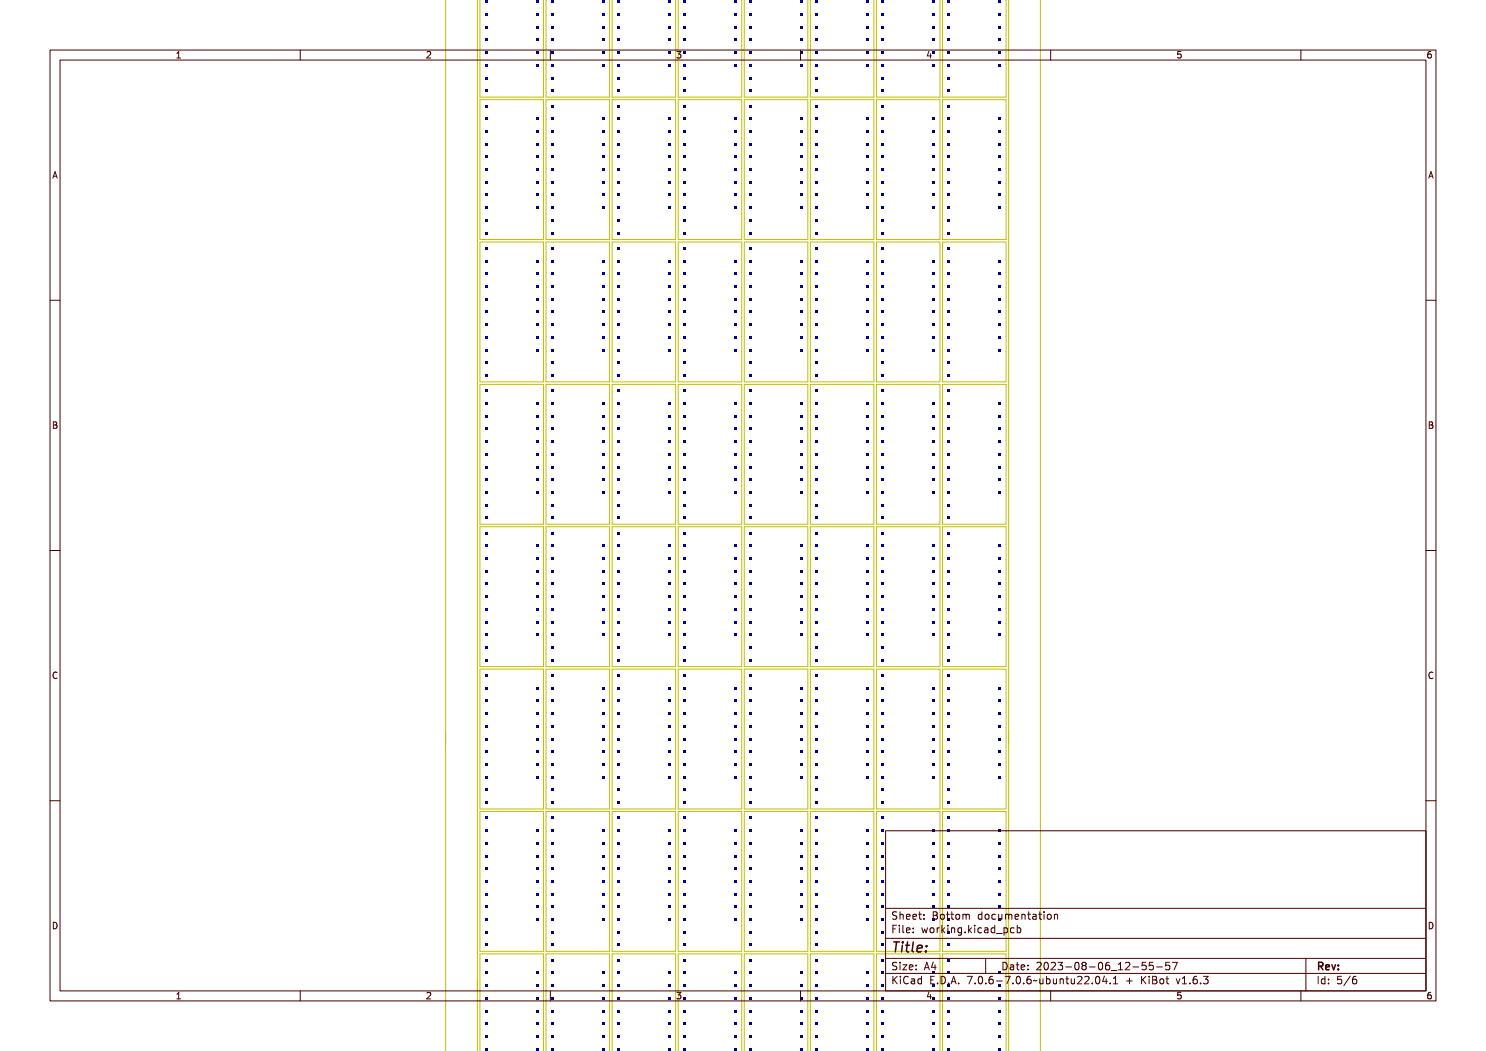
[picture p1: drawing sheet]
<svg xmlns="http://www.w3.org/2000/svg" width="297mm" height="210mm" viewBox="0 0 297 210" stroke-linecap="round" stroke-linejoin="round" font-family="sans-serif">
<defs><g id="words">
<text font-size="2.7" fill="#480000" x="178" y="190.3">Title:</text>
<g font-size="2" fill="#480000">
<text x="178" y="183.7">Sheet: Bottom documentation</text>
<text x="178" y="186.5">File: working.kicad_pcb</text>
<text x="178" y="193.9">Size: A4</text>
<text x="178" y="196.6">KiCad E.D.A. 7.0.6-7.0.6~ubuntu22.04.1 + KiBot v1.6.3</text>
<text x="200" y="193.9">Date: 2023-08-06_12-55-57</text>
<text x="263" y="196.6">Id: 5/6</text>
<text x="263" y="193.9">Rev:</text>
</g>
<g font-size="1.7" fill="#480000">
<text x="35" y="11.7">1</text>
<text x="85" y="11.7">2</text>
<text x="135" y="11.7">3</text>
<text x="185" y="11.7">4</text>
<text x="235" y="11.7">5</text>
<text x="285" y="11.7">6</text>
<text x="10.5" y="35.7">A</text>
<text x="285.5" y="35.7">A</text>
<text x="10.5" y="85.6">B</text>
<text x="285.5" y="85.6">B</text>
<text x="10.5" y="135.7">C</text>
<text x="285.5" y="135.7">C</text>
<text x="10.5" y="185.6">D</text>
<text x="285.5" y="185.6">D</text>
<text x="35" y="199.7">1</text>
<text x="85" y="199.7">2</text>
<text x="135" y="199.7">3</text>
<text x="185" y="199.7">4</text>
<text x="235" y="199.7">5</text>
<text x="285" y="199.7">6</text>
</g>
</g></defs>
<g fill="#000084">
<path d="M107.1 126.6h.5v.5h-.5z" fill-rule="evenodd"/>
<path d="M107.1 124.1h.5v.5h-.5z" fill-rule="evenodd"/>
<path d="M107.1 121.5h.5v.5h-.5z" fill-rule="evenodd"/>
<path d="M107.1 119h.5v.5h-.5z" fill-rule="evenodd"/>
<path d="M107.1 116.4h.5v.5h-.5z" fill-rule="evenodd"/>
<path d="M107.1 113.9h.5v.5h-.5z" fill-rule="evenodd"/>
<path d="M107.1 111.4h.5v.5h-.5z" fill-rule="evenodd"/>
<path d="M107.1 108.8h.5v.5h-.5z" fill-rule="evenodd"/>
<path d="M133.5 12.8h.5v.5h-.5z" fill-rule="evenodd"/>
<path d="M133.5 10.3h.5v.5h-.5z" fill-rule="evenodd"/>
<path d="M133.5 7.7h.5v.5h-.5z" fill-rule="evenodd"/>
<path d="M133.5 5.2h.5v.5h-.5z" fill-rule="evenodd"/>
<path d="M133.5 2.6h.5v.5h-.5z" fill-rule="evenodd"/>
<path d="M133.5 .1h.5v.5h-.5z" fill-rule="evenodd"/>
<path d="M186.3 181h.6v.5h-.6z" fill-rule="evenodd"/>
<path d="M186.3 178.4h.6v.5h-.6z" fill-rule="evenodd"/>
<path d="M186.3 175.9h.6v.5h-.6z" fill-rule="evenodd"/>
<path d="M186.3 173.3h.6v.5h-.6z" fill-rule="evenodd"/>
<path d="M186.3 170.8h.6v.5h-.6z" fill-rule="evenodd"/>
<path d="M186.3 168.3h.6v.5h-.6z" fill-rule="evenodd"/>
<path d="M186.3 165.7h.6v.5h-.6z" fill-rule="evenodd"/>
<path d="M107.1 209.4h.5v.5h-.5z" fill-rule="evenodd"/>
<path d="M107.1 206.9h.5v.5h-.5z" fill-rule="evenodd"/>
<path d="M107.1 204.3h.5v.5h-.5z" fill-rule="evenodd"/>
<path d="M107.1 201.8h.5v.5h-.5z" fill-rule="evenodd"/>
<path d="M107.1 199.2h.5v.5h-.5z" fill-rule="evenodd"/>
<path d="M107.1 196.7h.5v.5h-.5z" fill-rule="evenodd"/>
<path d="M107.1 194.2h.5v.5h-.5z" fill-rule="evenodd"/>
<path d="M123.4 46.3h.5v.5h-.5z" fill-rule="evenodd"/>
<path d="M123.4 43.8h.5v.5h-.5z" fill-rule="evenodd"/>
<path d="M123.4 41.3h.5v.5h-.5z" fill-rule="evenodd"/>
<path d="M123.4 38.7h.5v.5h-.5z" fill-rule="evenodd"/>
<path d="M123.4 36.2h.5v.5h-.5z" fill-rule="evenodd"/>
<path d="M123.4 33.6h.5v.5h-.5z" fill-rule="evenodd"/>
<path d="M123.4 31.1h.5v.5h-.5z" fill-rule="evenodd"/>
<path d="M123.4 28.6h.5v.5h-.5z" fill-rule="evenodd"/>
<path d="M123.4 26h.5v.5h-.5z" fill-rule="evenodd"/>
<path d="M123.4 23.5h.5v.5h-.5z" fill-rule="evenodd"/>
<path d="M123.4 20.9h.5v.5h-.5z" fill-rule="evenodd"/>
<path d="M146.7 41.3h.5v.5h-.5z" fill-rule="evenodd"/>
<path d="M146.7 38.7h.5v.5h-.5z" fill-rule="evenodd"/>
<path d="M146.7 36.2h.5v.5h-.5z" fill-rule="evenodd"/>
<path d="M146.7 33.6h.5v.5h-.5z" fill-rule="evenodd"/>
<path d="M146.7 31.1h.5v.5h-.5z" fill-rule="evenodd"/>
<path d="M146.7 28.6h.5v.5h-.5z" fill-rule="evenodd"/>
<path d="M146.7 26h.5v.5h-.5z" fill-rule="evenodd"/>
<path d="M146.7 23.5h.5v.5h-.5z" fill-rule="evenodd"/>
<path d="M199.6 209.4h.5v.5h-.5z" fill-rule="evenodd"/>
<path d="M199.6 206.9h.5v.5h-.5z" fill-rule="evenodd"/>
<path d="M199.6 204.3h.5v.5h-.5z" fill-rule="evenodd"/>
<path d="M199.6 201.8h.5v.5h-.5z" fill-rule="evenodd"/>
<path d="M199.6 199.2h.5v.5h-.5z" fill-rule="evenodd"/>
<path d="M110.1 17.9h.6v.5h-.6z" fill-rule="evenodd"/>
<path d="M110.1 15.3h.6v.5h-.6z" fill-rule="evenodd"/>
<path d="M110.1 12.8h.6v.5h-.6z" fill-rule="evenodd"/>
<path d="M110.1 10.3h.6v.5h-.6z" fill-rule="evenodd"/>
<path d="M110.1 7.7h.6v.5h-.6z" fill-rule="evenodd"/>
<path d="M110.1 5.2h.6v.5h-.6z" fill-rule="evenodd"/>
<path d="M110.1 2.6h.6v.5h-.6z" fill-rule="evenodd"/>
<path d="M110.1 .1h.6v.5h-.6z" fill-rule="evenodd"/>
<path d="M146.7 183.5h.5v.5h-.5z" fill-rule="evenodd"/>
<path d="M146.7 181h.5v.5h-.5z" fill-rule="evenodd"/>
<path d="M146.7 178.4h.5v.5h-.5z" fill-rule="evenodd"/>
<path d="M146.7 175.9h.5v.5h-.5z" fill-rule="evenodd"/>
<path d="M146.7 173.3h.5v.5h-.5z" fill-rule="evenodd"/>
<path d="M146.7 170.8h.5v.5h-.5z" fill-rule="evenodd"/>
<path d="M146.7 168.3h.5v.5h-.5z" fill-rule="evenodd"/>
<path d="M146.7 165.7h.5v.5h-.5z" fill-rule="evenodd"/>
<path d="M186.3 41.3h.6v.5h-.6z" fill-rule="evenodd"/>
<path d="M186.3 38.7h.6v.5h-.6z" fill-rule="evenodd"/>
<path d="M186.3 36.2h.6v.5h-.6z" fill-rule="evenodd"/>
<path d="M186.3 33.6h.6v.5h-.6z" fill-rule="evenodd"/>
<path d="M186.3 31.1h.6v.5h-.6z" fill-rule="evenodd"/>
<path d="M186.3 28.6h.6v.5h-.6z" fill-rule="evenodd"/>
<path d="M186.3 26h.6v.5h-.6z" fill-rule="evenodd"/>
<path d="M186.3 23.5h.6v.5h-.6z" fill-rule="evenodd"/>
<path d="M123.4 160.1h.5v.5h-.5z" fill-rule="evenodd"/>
<path d="M123.4 157.6h.5v.5h-.5z" fill-rule="evenodd"/>
<path d="M123.4 155h.5v.5h-.5z" fill-rule="evenodd"/>
<path d="M123.4 152.5h.5v.5h-.5z" fill-rule="evenodd"/>
<path d="M123.4 150h.5v.5h-.5z" fill-rule="evenodd"/>
<path d="M123.4 147.4h.5v.5h-.5z" fill-rule="evenodd"/>
<path d="M123.4 144.9h.5v.5h-.5z" fill-rule="evenodd"/>
<path d="M123.4 142.3h.5v.5h-.5z" fill-rule="evenodd"/>
<path d="M123.4 139.8h.5v.5h-.5z" fill-rule="evenodd"/>
<path d="M123.4 137.3h.5v.5h-.5z" fill-rule="evenodd"/>
<path d="M123.4 134.7h.5v.5h-.5z" fill-rule="evenodd"/>
<path d="M136.6 209.4h.5v.5h-.5z" fill-rule="evenodd"/>
<path d="M136.6 206.9h.5v.5h-.5z" fill-rule="evenodd"/>
<path d="M136.6 204.3h.5v.5h-.5z" fill-rule="evenodd"/>
<path d="M136.6 201.8h.5v.5h-.5z" fill-rule="evenodd"/>
<path d="M136.6 199.2h.5v.5h-.5z" fill-rule="evenodd"/>
<path d="M136.6 196.7h.5v.5h-.5z" fill-rule="evenodd"/>
<path d="M136.6 194.2h.5v.5h-.5z" fill-rule="evenodd"/>
<path d="M136.6 191.6h.5v.5h-.5z" fill-rule="evenodd"/>
<path d="M120.3 183.5h.5v.5h-.5z" fill-rule="evenodd"/>
<path d="M120.3 181h.5v.5h-.5z" fill-rule="evenodd"/>
<path d="M120.3 178.4h.5v.5h-.5z" fill-rule="evenodd"/>
<path d="M120.3 175.9h.5v.5h-.5z" fill-rule="evenodd"/>
<path d="M120.3 173.3h.5v.5h-.5z" fill-rule="evenodd"/>
<path d="M120.3 170.8h.5v.5h-.5z" fill-rule="evenodd"/>
<path d="M120.3 168.3h.5v.5h-.5z" fill-rule="evenodd"/>
<path d="M120.3 165.7h.5v.5h-.5z" fill-rule="evenodd"/>
<path d="M133.5 98.1h.5v.6h-.5z" fill-rule="evenodd"/>
<path d="M133.5 95.6h.5v.5h-.5z" fill-rule="evenodd"/>
<path d="M133.5 93.1h.5v.5h-.5z" fill-rule="evenodd"/>
<path d="M133.5 90.5h.5v.5h-.5z" fill-rule="evenodd"/>
<path d="M133.5 88h.5v.5h-.5z" fill-rule="evenodd"/>
<path d="M133.5 85.4h.5v.6h-.5z" fill-rule="evenodd"/>
<path d="M133.5 82.9h.5v.5h-.5z" fill-rule="evenodd"/>
<path d="M133.5 80.4h.5v.5h-.5z" fill-rule="evenodd"/>
<path d="M110.1 209.4h.6v.5h-.6z" fill-rule="evenodd"/>
<path d="M110.1 206.9h.6v.5h-.6z" fill-rule="evenodd"/>
<path d="M110.1 204.3h.6v.5h-.6z" fill-rule="evenodd"/>
<path d="M110.1 201.8h.6v.5h-.6z" fill-rule="evenodd"/>
<path d="M110.1 199.2h.6v.5h-.6z" fill-rule="evenodd"/>
<path d="M110.1 196.7h.6v.5h-.6z" fill-rule="evenodd"/>
<path d="M110.1 194.2h.6v.5h-.6z" fill-rule="evenodd"/>
<path d="M110.1 191.6h.6v.5h-.6z" fill-rule="evenodd"/>
<path d="M199.6 69.7h.5v.5h-.5z" fill-rule="evenodd"/>
<path d="M199.6 67.2h.5v.5h-.5z" fill-rule="evenodd"/>
<path d="M199.6 64.6h.5v.5h-.5z" fill-rule="evenodd"/>
<path d="M199.6 62.1h.5v.5h-.5z" fill-rule="evenodd"/>
<path d="M199.6 59.5h.5v.5h-.5z" fill-rule="evenodd"/>
<path d="M199.6 57h.5v.5h-.5z" fill-rule="evenodd"/>
<path d="M199.6 54.5h.5v.5h-.5z" fill-rule="evenodd"/>
<path d="M199.6 51.9h.5v.5h-.5z" fill-rule="evenodd"/>
<path d="M189.4 17.9h.5v.5h-.5z" fill-rule="evenodd"/>
<path d="M189.4 15.3h.5v.5h-.5z" fill-rule="evenodd"/>
<path d="M189.4 12.8h.5v.5h-.5z" fill-rule="evenodd"/>
<path d="M189.4 10.3h.5v.5h-.5z" fill-rule="evenodd"/>
<path d="M189.4 7.7h.5v.5h-.5z" fill-rule="evenodd"/>
<path d="M189.4 5.2h.5v.5h-.5z" fill-rule="evenodd"/>
<path d="M189.4 2.6h.5v.5h-.5z" fill-rule="evenodd"/>
<path d="M189.4 .1h.5v.5h-.5z" fill-rule="evenodd"/>
<path d="M173.1 41.3h.5v.5h-.5z" fill-rule="evenodd"/>
<path d="M173.1 38.7h.5v.5h-.5z" fill-rule="evenodd"/>
<path d="M173.1 36.2h.5v.5h-.5z" fill-rule="evenodd"/>
<path d="M173.1 33.6h.5v.5h-.5z" fill-rule="evenodd"/>
<path d="M173.1 31.1h.5v.5h-.5z" fill-rule="evenodd"/>
<path d="M173.1 28.6h.5v.5h-.5z" fill-rule="evenodd"/>
<path d="M173.1 26h.5v.5h-.5z" fill-rule="evenodd"/>
<path d="M173.1 23.5h.5v.5h-.5z" fill-rule="evenodd"/>
<path d="M110.1 131.7h.6v.5h-.6z" fill-rule="evenodd"/>
<path d="M110.1 129.1h.6v.5h-.6z" fill-rule="evenodd"/>
<path d="M110.1 126.6h.6v.5h-.6z" fill-rule="evenodd"/>
<path d="M110.1 124.1h.6v.5h-.6z" fill-rule="evenodd"/>
<path d="M110.1 121.5h.6v.5h-.6z" fill-rule="evenodd"/>
<path d="M110.1 119h.6v.5h-.6z" fill-rule="evenodd"/>
<path d="M110.1 116.4h.6v.5h-.6z" fill-rule="evenodd"/>
<path d="M110.1 113.9h.6v.5h-.6z" fill-rule="evenodd"/>
<path d="M110.1 111.4h.6v.5h-.6z" fill-rule="evenodd"/>
<path d="M110.1 108.8h.6v.5h-.6z" fill-rule="evenodd"/>
<path d="M110.1 106.3h.6v.5h-.6z" fill-rule="evenodd"/>
<path d="M199.6 155h.5v.5h-.5z" fill-rule="evenodd"/>
<path d="M199.6 152.5h.5v.5h-.5z" fill-rule="evenodd"/>
<path d="M199.6 150h.5v.5h-.5z" fill-rule="evenodd"/>
<path d="M199.6 147.4h.5v.5h-.5z" fill-rule="evenodd"/>
<path d="M199.6 144.9h.5v.5h-.5z" fill-rule="evenodd"/>
<path d="M199.6 142.3h.5v.5h-.5z" fill-rule="evenodd"/>
<path d="M199.6 139.8h.5v.5h-.5z" fill-rule="evenodd"/>
<path d="M199.6 137.3h.5v.5h-.5z" fill-rule="evenodd"/>
<path d="M123.4 188.6h.5v.5h-.5z" fill-rule="evenodd"/>
<path d="M123.4 186h.5v.5h-.5z" fill-rule="evenodd"/>
<path d="M123.4 183.5h.5v.5h-.5z" fill-rule="evenodd"/>
<path d="M123.4 181h.5v.5h-.5z" fill-rule="evenodd"/>
<path d="M123.4 178.4h.5v.5h-.5z" fill-rule="evenodd"/>
<path d="M123.4 175.9h.5v.5h-.5z" fill-rule="evenodd"/>
<path d="M123.4 173.3h.5v.5h-.5z" fill-rule="evenodd"/>
<path d="M123.4 170.8h.5v.5h-.5z" fill-rule="evenodd"/>
<path d="M123.4 168.3h.5v.5h-.5z" fill-rule="evenodd"/>
<path d="M123.4 165.7h.5v.5h-.5z" fill-rule="evenodd"/>
<path d="M123.4 163.2h.5v.5h-.5z" fill-rule="evenodd"/>
<path d="M149.8 103.2h.5v.5h-.5z" fill-rule="evenodd"/>
<path d="M149.8 100.7h.5v.5h-.5z" fill-rule="evenodd"/>
<path d="M149.8 98.1h.5v.6h-.5z" fill-rule="evenodd"/>
<path d="M149.8 95.6h.5v.5h-.5z" fill-rule="evenodd"/>
<path d="M149.8 93.1h.5v.5h-.5z" fill-rule="evenodd"/>
<path d="M149.8 90.5h.5v.5h-.5z" fill-rule="evenodd"/>
<path d="M149.8 88h.5v.5h-.5z" fill-rule="evenodd"/>
<path d="M149.8 85.4h.5v.6h-.5z" fill-rule="evenodd"/>
<path d="M149.8 82.9h.5v.5h-.5z" fill-rule="evenodd"/>
<path d="M149.8 80.4h.5v.5h-.5z" fill-rule="evenodd"/>
<path d="M149.8 77.8h.5v.5h-.5z" fill-rule="evenodd"/>
<path d="M173.1 209.4h.5v.5h-.5z" fill-rule="evenodd"/>
<path d="M173.1 206.9h.5v.5h-.5z" fill-rule="evenodd"/>
<path d="M173.1 204.3h.5v.5h-.5z" fill-rule="evenodd"/>
<path d="M173.1 201.8h.5v.5h-.5z" fill-rule="evenodd"/>
<path d="M173.1 199.2h.5v.5h-.5z" fill-rule="evenodd"/>
<path d="M173.1 196.7h.5v.5h-.5z" fill-rule="evenodd"/>
<path d="M173.1 194.2h.5v.5h-.5z" fill-rule="evenodd"/>
<path d="M149.8 209.4h.5v.5h-.5z" fill-rule="evenodd"/>
<path d="M149.8 206.9h.5v.5h-.5z" fill-rule="evenodd"/>
<path d="M149.8 204.3h.5v.5h-.5z" fill-rule="evenodd"/>
<path d="M149.8 201.8h.5v.5h-.5z" fill-rule="evenodd"/>
<path d="M149.8 199.2h.5v.5h-.5z" fill-rule="evenodd"/>
<path d="M149.8 196.7h.5v.5h-.5z" fill-rule="evenodd"/>
<path d="M149.8 194.2h.5v.5h-.5z" fill-rule="evenodd"/>
<path d="M149.8 191.6h.5v.5h-.5z" fill-rule="evenodd"/>
<path d="M107.1 41.3h.5v.5h-.5z" fill-rule="evenodd"/>
<path d="M107.1 38.7h.5v.5h-.5z" fill-rule="evenodd"/>
<path d="M107.1 36.2h.5v.5h-.5z" fill-rule="evenodd"/>
<path d="M107.1 33.6h.5v.5h-.5z" fill-rule="evenodd"/>
<path d="M107.1 31.1h.5v.5h-.5z" fill-rule="evenodd"/>
<path d="M107.1 28.6h.5v.5h-.5z" fill-rule="evenodd"/>
<path d="M107.1 26h.5v.5h-.5z" fill-rule="evenodd"/>
<path d="M107.1 23.5h.5v.5h-.5z" fill-rule="evenodd"/>
<path d="M120.3 41.3h.5v.5h-.5z" fill-rule="evenodd"/>
<path d="M120.3 38.7h.5v.5h-.5z" fill-rule="evenodd"/>
<path d="M120.3 36.2h.5v.5h-.5z" fill-rule="evenodd"/>
<path d="M120.3 33.6h.5v.5h-.5z" fill-rule="evenodd"/>
<path d="M120.3 31.1h.5v.5h-.5z" fill-rule="evenodd"/>
<path d="M120.3 28.6h.5v.5h-.5z" fill-rule="evenodd"/>
<path d="M120.3 26h.5v.5h-.5z" fill-rule="evenodd"/>
<path d="M120.3 23.5h.5v.5h-.5z" fill-rule="evenodd"/>
<path d="M149.8 131.7h.5v.5h-.5z" fill-rule="evenodd"/>
<path d="M149.8 129.1h.5v.5h-.5z" fill-rule="evenodd"/>
<path d="M149.8 126.6h.5v.5h-.5z" fill-rule="evenodd"/>
<path d="M149.8 124.1h.5v.5h-.5z" fill-rule="evenodd"/>
<path d="M149.8 121.5h.5v.5h-.5z" fill-rule="evenodd"/>
<path d="M149.8 119h.5v.5h-.5z" fill-rule="evenodd"/>
<path d="M149.8 116.4h.5v.5h-.5z" fill-rule="evenodd"/>
<path d="M149.8 113.9h.5v.5h-.5z" fill-rule="evenodd"/>
<path d="M149.8 111.4h.5v.5h-.5z" fill-rule="evenodd"/>
<path d="M149.8 108.8h.5v.5h-.5z" fill-rule="evenodd"/>
<path d="M149.8 106.3h.5v.5h-.5z" fill-rule="evenodd"/>
<path d="M133.5 209.4h.5v.5h-.5z" fill-rule="evenodd"/>
<path d="M133.5 206.9h.5v.5h-.5z" fill-rule="evenodd"/>
<path d="M133.5 204.3h.5v.5h-.5z" fill-rule="evenodd"/>
<path d="M133.5 201.8h.5v.5h-.5z" fill-rule="evenodd"/>
<path d="M133.5 199.2h.5v.5h-.5z" fill-rule="evenodd"/>
<path d="M133.5 196.7h.5v.5h-.5z" fill-rule="evenodd"/>
<path d="M133.5 194.2h.5v.5h-.5z" fill-rule="evenodd"/>
<path d="M189.4 103.2h.5v.5h-.5z" fill-rule="evenodd"/>
<path d="M189.4 100.7h.5v.5h-.5z" fill-rule="evenodd"/>
<path d="M189.4 98.1h.5v.6h-.5z" fill-rule="evenodd"/>
<path d="M189.4 95.6h.5v.5h-.5z" fill-rule="evenodd"/>
<path d="M189.4 93.1h.5v.5h-.5z" fill-rule="evenodd"/>
<path d="M189.4 90.5h.5v.5h-.5z" fill-rule="evenodd"/>
<path d="M189.4 88h.5v.5h-.5z" fill-rule="evenodd"/>
<path d="M189.4 85.4h.5v.6h-.5z" fill-rule="evenodd"/>
<path d="M189.4 82.9h.5v.5h-.5z" fill-rule="evenodd"/>
<path d="M189.4 80.4h.5v.5h-.5z" fill-rule="evenodd"/>
<path d="M189.4 77.8h.5v.5h-.5z" fill-rule="evenodd"/>
<path d="M186.3 126.6h.6v.5h-.6z" fill-rule="evenodd"/>
<path d="M186.3 124.1h.6v.5h-.6z" fill-rule="evenodd"/>
<path d="M186.3 121.5h.6v.5h-.6z" fill-rule="evenodd"/>
<path d="M186.3 119h.6v.5h-.6z" fill-rule="evenodd"/>
<path d="M186.3 116.4h.6v.5h-.6z" fill-rule="evenodd"/>
<path d="M186.3 113.9h.6v.5h-.6z" fill-rule="evenodd"/>
<path d="M186.3 111.4h.6v.5h-.6z" fill-rule="evenodd"/>
<path d="M186.3 108.8h.6v.5h-.6z" fill-rule="evenodd"/>
<path d="M146.7 155h.5v.5h-.5z" fill-rule="evenodd"/>
<path d="M146.7 152.5h.5v.5h-.5z" fill-rule="evenodd"/>
<path d="M146.7 150h.5v.5h-.5z" fill-rule="evenodd"/>
<path d="M146.7 147.4h.5v.5h-.5z" fill-rule="evenodd"/>
<path d="M146.7 144.9h.5v.5h-.5z" fill-rule="evenodd"/>
<path d="M146.7 142.3h.5v.5h-.5z" fill-rule="evenodd"/>
<path d="M146.7 139.8h.5v.5h-.5z" fill-rule="evenodd"/>
<path d="M146.7 137.3h.5v.5h-.5z" fill-rule="evenodd"/>
<path d="M186.3 69.7h.6v.5h-.6z" fill-rule="evenodd"/>
<path d="M186.3 67.2h.6v.5h-.6z" fill-rule="evenodd"/>
<path d="M186.3 64.6h.6v.5h-.6z" fill-rule="evenodd"/>
<path d="M186.3 62.1h.6v.5h-.6z" fill-rule="evenodd"/>
<path d="M186.3 59.5h.6v.5h-.6z" fill-rule="evenodd"/>
<path d="M186.3 57h.6v.5h-.6z" fill-rule="evenodd"/>
<path d="M186.3 54.5h.6v.5h-.6z" fill-rule="evenodd"/>
<path d="M186.3 51.9h.6v.5h-.6z" fill-rule="evenodd"/>
<path d="M163 17.9h.5v.5h-.5z" fill-rule="evenodd"/>
<path d="M163 15.3h.5v.5h-.5z" fill-rule="evenodd"/>
<path d="M163 12.8h.5v.5h-.5z" fill-rule="evenodd"/>
<path d="M163 10.3h.5v.5h-.5z" fill-rule="evenodd"/>
<path d="M163 7.7h.5v.5h-.5z" fill-rule="evenodd"/>
<path d="M163 5.2h.5v.5h-.5z" fill-rule="evenodd"/>
<path d="M163 2.6h.5v.5h-.5z" fill-rule="evenodd"/>
<path d="M163 .1h.5v.5h-.5z" fill-rule="evenodd"/>
<path d="M133.5 126.6h.5v.5h-.5z" fill-rule="evenodd"/>
<path d="M133.5 124.1h.5v.5h-.5z" fill-rule="evenodd"/>
<path d="M133.5 121.5h.5v.5h-.5z" fill-rule="evenodd"/>
<path d="M133.5 119h.5v.5h-.5z" fill-rule="evenodd"/>
<path d="M133.5 116.4h.5v.5h-.5z" fill-rule="evenodd"/>
<path d="M133.5 113.9h.5v.5h-.5z" fill-rule="evenodd"/>
<path d="M133.5 111.4h.5v.5h-.5z" fill-rule="evenodd"/>
<path d="M133.5 108.8h.5v.5h-.5z" fill-rule="evenodd"/>
<path d="M173.1 126.6h.5v.5h-.5z" fill-rule="evenodd"/>
<path d="M173.1 124.1h.5v.5h-.5z" fill-rule="evenodd"/>
<path d="M173.1 121.5h.5v.5h-.5z" fill-rule="evenodd"/>
<path d="M173.1 119h.5v.5h-.5z" fill-rule="evenodd"/>
<path d="M173.1 116.4h.5v.5h-.5z" fill-rule="evenodd"/>
<path d="M173.1 113.9h.5v.5h-.5z" fill-rule="evenodd"/>
<path d="M173.1 111.4h.5v.5h-.5z" fill-rule="evenodd"/>
<path d="M173.1 108.8h.5v.5h-.5z" fill-rule="evenodd"/>
<path d="M107.1 12.8h.5v.5h-.5z" fill-rule="evenodd"/>
<path d="M107.1 10.3h.5v.5h-.5z" fill-rule="evenodd"/>
<path d="M107.1 7.7h.5v.5h-.5z" fill-rule="evenodd"/>
<path d="M107.1 5.2h.5v.5h-.5z" fill-rule="evenodd"/>
<path d="M107.1 2.6h.5v.5h-.5z" fill-rule="evenodd"/>
<path d="M107.1 .1h.5v.5h-.5z" fill-rule="evenodd"/>
<path d="M173.1 155h.5v.5h-.5z" fill-rule="evenodd"/>
<path d="M173.1 152.5h.5v.5h-.5z" fill-rule="evenodd"/>
<path d="M173.1 150h.5v.5h-.5z" fill-rule="evenodd"/>
<path d="M173.1 147.4h.5v.5h-.5z" fill-rule="evenodd"/>
<path d="M173.1 144.9h.5v.5h-.5z" fill-rule="evenodd"/>
<path d="M173.1 142.3h.5v.5h-.5z" fill-rule="evenodd"/>
<path d="M173.1 139.8h.5v.5h-.5z" fill-rule="evenodd"/>
<path d="M173.1 137.3h.5v.5h-.5z" fill-rule="evenodd"/>
<path d="M110.1 74.8h.6v.5h-.6z" fill-rule="evenodd"/>
<path d="M110.1 72.2h.6v.5h-.6z" fill-rule="evenodd"/>
<path d="M110.1 69.7h.6v.5h-.6z" fill-rule="evenodd"/>
<path d="M110.1 67.2h.6v.5h-.6z" fill-rule="evenodd"/>
<path d="M110.1 64.6h.6v.5h-.6z" fill-rule="evenodd"/>
<path d="M110.1 62.1h.6v.5h-.6z" fill-rule="evenodd"/>
<path d="M110.1 59.5h.6v.5h-.6z" fill-rule="evenodd"/>
<path d="M110.1 57h.6v.5h-.6z" fill-rule="evenodd"/>
<path d="M110.1 54.5h.6v.5h-.6z" fill-rule="evenodd"/>
<path d="M110.1 51.9h.6v.5h-.6z" fill-rule="evenodd"/>
<path d="M110.1 49.4h.6v.5h-.6z" fill-rule="evenodd"/>
<path d="M96.9 17.9h.5v.5h-.5z" fill-rule="evenodd"/>
<path d="M96.9 15.3h.5v.5h-.5z" fill-rule="evenodd"/>
<path d="M96.9 12.8h.5v.5h-.5z" fill-rule="evenodd"/>
<path d="M96.9 10.3h.5v.5h-.5z" fill-rule="evenodd"/>
<path d="M96.9 7.7h.5v.5h-.5z" fill-rule="evenodd"/>
<path d="M96.9 5.2h.5v.5h-.5z" fill-rule="evenodd"/>
<path d="M96.9 2.6h.5v.5h-.5z" fill-rule="evenodd"/>
<path d="M96.9 .1h.5v.5h-.5z" fill-rule="evenodd"/>
<path d="M159.9 126.6h.5v.5h-.5z" fill-rule="evenodd"/>
<path d="M159.9 124.1h.5v.5h-.5z" fill-rule="evenodd"/>
<path d="M159.9 121.5h.5v.5h-.5z" fill-rule="evenodd"/>
<path d="M159.9 119h.5v.5h-.5z" fill-rule="evenodd"/>
<path d="M159.9 116.4h.5v.5h-.5z" fill-rule="evenodd"/>
<path d="M159.9 113.9h.5v.5h-.5z" fill-rule="evenodd"/>
<path d="M159.9 111.4h.5v.5h-.5z" fill-rule="evenodd"/>
<path d="M159.9 108.8h.5v.5h-.5z" fill-rule="evenodd"/>
<path d="M186.3 155h.6v.5h-.6z" fill-rule="evenodd"/>
<path d="M186.3 152.5h.6v.5h-.6z" fill-rule="evenodd"/>
<path d="M186.3 150h.6v.5h-.6z" fill-rule="evenodd"/>
<path d="M186.3 147.4h.6v.5h-.6z" fill-rule="evenodd"/>
<path d="M186.3 144.9h.6v.5h-.6z" fill-rule="evenodd"/>
<path d="M186.3 142.3h.6v.5h-.6z" fill-rule="evenodd"/>
<path d="M186.3 139.8h.6v.5h-.6z" fill-rule="evenodd"/>
<path d="M186.3 137.3h.6v.5h-.6z" fill-rule="evenodd"/>
<path d="M189.4 131.7h.5v.5h-.5z" fill-rule="evenodd"/>
<path d="M189.4 129.1h.5v.5h-.5z" fill-rule="evenodd"/>
<path d="M189.4 126.6h.5v.5h-.5z" fill-rule="evenodd"/>
<path d="M189.4 124.1h.5v.5h-.5z" fill-rule="evenodd"/>
<path d="M189.4 121.5h.5v.5h-.5z" fill-rule="evenodd"/>
<path d="M189.4 119h.5v.5h-.5z" fill-rule="evenodd"/>
<path d="M189.4 116.4h.5v.5h-.5z" fill-rule="evenodd"/>
<path d="M189.4 113.9h.5v.5h-.5z" fill-rule="evenodd"/>
<path d="M189.4 111.4h.5v.5h-.5z" fill-rule="evenodd"/>
<path d="M189.4 108.8h.5v.5h-.5z" fill-rule="evenodd"/>
<path d="M189.4 106.3h.5v.5h-.5z" fill-rule="evenodd"/>
<path d="M96.9 131.7h.5v.5h-.5z" fill-rule="evenodd"/>
<path d="M96.9 129.1h.5v.5h-.5z" fill-rule="evenodd"/>
<path d="M96.9 126.6h.5v.5h-.5z" fill-rule="evenodd"/>
<path d="M96.9 124.1h.5v.5h-.5z" fill-rule="evenodd"/>
<path d="M96.9 121.5h.5v.5h-.5z" fill-rule="evenodd"/>
<path d="M96.9 119h.5v.5h-.5z" fill-rule="evenodd"/>
<path d="M96.9 116.4h.5v.5h-.5z" fill-rule="evenodd"/>
<path d="M96.9 113.9h.5v.5h-.5z" fill-rule="evenodd"/>
<path d="M96.9 111.4h.5v.5h-.5z" fill-rule="evenodd"/>
<path d="M96.9 108.8h.5v.5h-.5z" fill-rule="evenodd"/>
<path d="M96.9 106.3h.5v.5h-.5z" fill-rule="evenodd"/>
<path d="M176.2 209.4h.5v.5h-.5z" fill-rule="evenodd"/>
<path d="M176.2 206.9h.5v.5h-.5z" fill-rule="evenodd"/>
<path d="M176.2 204.3h.5v.5h-.5z" fill-rule="evenodd"/>
<path d="M176.2 201.8h.5v.5h-.5z" fill-rule="evenodd"/>
<path d="M176.2 199.2h.5v.5h-.5z" fill-rule="evenodd"/>
<path d="M176.2 196.7h.5v.5h-.5z" fill-rule="evenodd"/>
<path d="M176.2 194.2h.5v.5h-.5z" fill-rule="evenodd"/>
<path d="M176.2 191.6h.5v.5h-.5z" fill-rule="evenodd"/>
<path d="M123.4 131.7h.5v.5h-.5z" fill-rule="evenodd"/>
<path d="M123.4 129.1h.5v.5h-.5z" fill-rule="evenodd"/>
<path d="M123.4 126.6h.5v.5h-.5z" fill-rule="evenodd"/>
<path d="M123.4 124.1h.5v.5h-.5z" fill-rule="evenodd"/>
<path d="M123.4 121.5h.5v.5h-.5z" fill-rule="evenodd"/>
<path d="M123.4 119h.5v.5h-.5z" fill-rule="evenodd"/>
<path d="M123.4 116.4h.5v.5h-.5z" fill-rule="evenodd"/>
<path d="M123.4 113.9h.5v.5h-.5z" fill-rule="evenodd"/>
<path d="M123.4 111.4h.5v.5h-.5z" fill-rule="evenodd"/>
<path d="M123.4 108.8h.5v.5h-.5z" fill-rule="evenodd"/>
<path d="M123.4 106.3h.5v.5h-.5z" fill-rule="evenodd"/>
<path d="M159.9 155h.5v.5h-.5z" fill-rule="evenodd"/>
<path d="M159.9 152.5h.5v.5h-.5z" fill-rule="evenodd"/>
<path d="M159.9 150h.5v.5h-.5z" fill-rule="evenodd"/>
<path d="M159.9 147.4h.5v.5h-.5z" fill-rule="evenodd"/>
<path d="M159.9 144.9h.5v.5h-.5z" fill-rule="evenodd"/>
<path d="M159.9 142.3h.5v.5h-.5z" fill-rule="evenodd"/>
<path d="M159.9 139.8h.5v.5h-.5z" fill-rule="evenodd"/>
<path d="M159.9 137.3h.5v.5h-.5z" fill-rule="evenodd"/>
<path d="M189.4 160.1h.5v.5h-.5z" fill-rule="evenodd"/>
<path d="M189.4 157.6h.5v.5h-.5z" fill-rule="evenodd"/>
<path d="M189.4 155h.5v.5h-.5z" fill-rule="evenodd"/>
<path d="M189.4 152.5h.5v.5h-.5z" fill-rule="evenodd"/>
<path d="M189.4 150h.5v.5h-.5z" fill-rule="evenodd"/>
<path d="M189.4 147.4h.5v.5h-.5z" fill-rule="evenodd"/>
<path d="M189.4 144.9h.5v.5h-.5z" fill-rule="evenodd"/>
<path d="M189.4 142.3h.5v.5h-.5z" fill-rule="evenodd"/>
<path d="M189.4 139.8h.5v.5h-.5z" fill-rule="evenodd"/>
<path d="M189.4 137.3h.5v.5h-.5z" fill-rule="evenodd"/>
<path d="M189.4 134.7h.5v.5h-.5z" fill-rule="evenodd"/>
<path d="M163 103.2h.5v.5h-.5z" fill-rule="evenodd"/>
<path d="M163 100.7h.5v.5h-.5z" fill-rule="evenodd"/>
<path d="M163 98.1h.5v.6h-.5z" fill-rule="evenodd"/>
<path d="M163 95.6h.5v.5h-.5z" fill-rule="evenodd"/>
<path d="M163 93.1h.5v.5h-.5z" fill-rule="evenodd"/>
<path d="M163 90.5h.5v.5h-.5z" fill-rule="evenodd"/>
<path d="M163 88h.5v.5h-.5z" fill-rule="evenodd"/>
<path d="M163 85.4h.5v.6h-.5z" fill-rule="evenodd"/>
<path d="M163 82.9h.5v.5h-.5z" fill-rule="evenodd"/>
<path d="M163 80.4h.5v.5h-.5z" fill-rule="evenodd"/>
<path d="M163 77.8h.5v.5h-.5z" fill-rule="evenodd"/>
<path d="M96.9 103.2h.5v.5h-.5z" fill-rule="evenodd"/>
<path d="M96.9 100.7h.5v.5h-.5z" fill-rule="evenodd"/>
<path d="M96.9 98.1h.5v.6h-.5z" fill-rule="evenodd"/>
<path d="M96.9 95.6h.5v.5h-.5z" fill-rule="evenodd"/>
<path d="M96.9 93.1h.5v.5h-.5z" fill-rule="evenodd"/>
<path d="M96.9 90.5h.5v.5h-.5z" fill-rule="evenodd"/>
<path d="M96.9 88h.5v.5h-.5z" fill-rule="evenodd"/>
<path d="M96.9 85.4h.5v.6h-.5z" fill-rule="evenodd"/>
<path d="M96.9 82.9h.5v.5h-.5z" fill-rule="evenodd"/>
<path d="M96.9 80.4h.5v.5h-.5z" fill-rule="evenodd"/>
<path d="M96.9 77.8h.5v.5h-.5z" fill-rule="evenodd"/>
<path d="M176.2 131.7h.5v.5h-.5z" fill-rule="evenodd"/>
<path d="M176.2 129.1h.5v.5h-.5z" fill-rule="evenodd"/>
<path d="M176.2 126.6h.5v.5h-.5z" fill-rule="evenodd"/>
<path d="M176.2 124.1h.5v.5h-.5z" fill-rule="evenodd"/>
<path d="M176.2 121.5h.5v.5h-.5z" fill-rule="evenodd"/>
<path d="M176.2 119h.5v.5h-.5z" fill-rule="evenodd"/>
<path d="M176.2 116.4h.5v.5h-.5z" fill-rule="evenodd"/>
<path d="M176.2 113.9h.5v.5h-.5z" fill-rule="evenodd"/>
<path d="M176.2 111.4h.5v.5h-.5z" fill-rule="evenodd"/>
<path d="M176.2 108.8h.5v.5h-.5z" fill-rule="evenodd"/>
<path d="M176.2 106.3h.5v.5h-.5z" fill-rule="evenodd"/>
<path d="M136.6 74.8h.5v.5h-.5z" fill-rule="evenodd"/>
<path d="M136.6 72.2h.5v.5h-.5z" fill-rule="evenodd"/>
<path d="M136.6 69.7h.5v.5h-.5z" fill-rule="evenodd"/>
<path d="M136.6 67.2h.5v.5h-.5z" fill-rule="evenodd"/>
<path d="M136.6 64.6h.5v.5h-.5z" fill-rule="evenodd"/>
<path d="M136.6 62.1h.5v.5h-.5z" fill-rule="evenodd"/>
<path d="M136.6 59.5h.5v.5h-.5z" fill-rule="evenodd"/>
<path d="M136.6 57h.5v.5h-.5z" fill-rule="evenodd"/>
<path d="M136.6 54.5h.5v.5h-.5z" fill-rule="evenodd"/>
<path d="M136.6 51.9h.5v.5h-.5z" fill-rule="evenodd"/>
<path d="M136.6 49.4h.5v.5h-.5z" fill-rule="evenodd"/>
<path d="M107.1 69.7h.5v.5h-.5z" fill-rule="evenodd"/>
<path d="M107.1 67.2h.5v.5h-.5z" fill-rule="evenodd"/>
<path d="M107.1 64.6h.5v.5h-.5z" fill-rule="evenodd"/>
<path d="M107.1 62.1h.5v.5h-.5z" fill-rule="evenodd"/>
<path d="M107.1 59.5h.5v.5h-.5z" fill-rule="evenodd"/>
<path d="M107.1 57h.5v.5h-.5z" fill-rule="evenodd"/>
<path d="M107.1 54.5h.5v.5h-.5z" fill-rule="evenodd"/>
<path d="M107.1 51.9h.5v.5h-.5z" fill-rule="evenodd"/>
<path d="M120.3 98.1h.5v.6h-.5z" fill-rule="evenodd"/>
<path d="M120.3 95.6h.5v.5h-.5z" fill-rule="evenodd"/>
<path d="M120.3 93.1h.5v.5h-.5z" fill-rule="evenodd"/>
<path d="M120.3 90.5h.5v.5h-.5z" fill-rule="evenodd"/>
<path d="M120.3 88h.5v.5h-.5z" fill-rule="evenodd"/>
<path d="M120.3 85.4h.5v.6h-.5z" fill-rule="evenodd"/>
<path d="M120.3 82.9h.5v.5h-.5z" fill-rule="evenodd"/>
<path d="M120.3 80.4h.5v.5h-.5z" fill-rule="evenodd"/>
<path d="M107.1 98.1h.5v.6h-.5z" fill-rule="evenodd"/>
<path d="M107.1 95.6h.5v.5h-.5z" fill-rule="evenodd"/>
<path d="M107.1 93.1h.5v.5h-.5z" fill-rule="evenodd"/>
<path d="M107.1 90.5h.5v.5h-.5z" fill-rule="evenodd"/>
<path d="M107.1 88h.5v.5h-.5z" fill-rule="evenodd"/>
<path d="M107.1 85.4h.5v.6h-.5z" fill-rule="evenodd"/>
<path d="M107.1 82.9h.5v.5h-.5z" fill-rule="evenodd"/>
<path d="M107.1 80.4h.5v.5h-.5z" fill-rule="evenodd"/>
<path d="M173.1 69.7h.5v.5h-.5z" fill-rule="evenodd"/>
<path d="M173.1 67.2h.5v.5h-.5z" fill-rule="evenodd"/>
<path d="M173.1 64.6h.5v.5h-.5z" fill-rule="evenodd"/>
<path d="M173.1 62.1h.5v.5h-.5z" fill-rule="evenodd"/>
<path d="M173.1 59.5h.5v.5h-.5z" fill-rule="evenodd"/>
<path d="M173.1 57h.5v.5h-.5z" fill-rule="evenodd"/>
<path d="M173.1 54.5h.5v.5h-.5z" fill-rule="evenodd"/>
<path d="M173.1 51.9h.5v.5h-.5z" fill-rule="evenodd"/>
<path d="M189.4 74.8h.5v.5h-.5z" fill-rule="evenodd"/>
<path d="M189.4 72.2h.5v.5h-.5z" fill-rule="evenodd"/>
<path d="M189.4 69.7h.5v.5h-.5z" fill-rule="evenodd"/>
<path d="M189.4 67.2h.5v.5h-.5z" fill-rule="evenodd"/>
<path d="M189.4 64.6h.5v.5h-.5z" fill-rule="evenodd"/>
<path d="M189.4 62.1h.5v.5h-.5z" fill-rule="evenodd"/>
<path d="M189.4 59.5h.5v.5h-.5z" fill-rule="evenodd"/>
<path d="M189.4 57h.5v.5h-.5z" fill-rule="evenodd"/>
<path d="M189.4 54.5h.5v.5h-.5z" fill-rule="evenodd"/>
<path d="M189.4 51.9h.5v.5h-.5z" fill-rule="evenodd"/>
<path d="M189.4 49.4h.5v.5h-.5z" fill-rule="evenodd"/>
<path d="M159.9 41.3h.5v.5h-.5z" fill-rule="evenodd"/>
<path d="M159.9 38.7h.5v.5h-.5z" fill-rule="evenodd"/>
<path d="M159.9 36.2h.5v.5h-.5z" fill-rule="evenodd"/>
<path d="M159.9 33.6h.5v.5h-.5z" fill-rule="evenodd"/>
<path d="M159.9 31.1h.5v.5h-.5z" fill-rule="evenodd"/>
<path d="M159.9 28.6h.5v.5h-.5z" fill-rule="evenodd"/>
<path d="M159.9 26h.5v.5h-.5z" fill-rule="evenodd"/>
<path d="M159.9 23.5h.5v.5h-.5z" fill-rule="evenodd"/>
<path d="M176.2 74.8h.5v.5h-.5z" fill-rule="evenodd"/>
<path d="M176.2 72.2h.5v.5h-.5z" fill-rule="evenodd"/>
<path d="M176.2 69.7h.5v.5h-.5z" fill-rule="evenodd"/>
<path d="M176.2 67.2h.5v.5h-.5z" fill-rule="evenodd"/>
<path d="M176.2 64.6h.5v.5h-.5z" fill-rule="evenodd"/>
<path d="M176.2 62.1h.5v.5h-.5z" fill-rule="evenodd"/>
<path d="M176.2 59.5h.5v.5h-.5z" fill-rule="evenodd"/>
<path d="M176.2 57h.5v.5h-.5z" fill-rule="evenodd"/>
<path d="M176.2 54.5h.5v.5h-.5z" fill-rule="evenodd"/>
<path d="M176.2 51.9h.5v.5h-.5z" fill-rule="evenodd"/>
<path d="M176.2 49.4h.5v.5h-.5z" fill-rule="evenodd"/>
<path d="M146.7 69.7h.5v.5h-.5z" fill-rule="evenodd"/>
<path d="M146.7 67.2h.5v.5h-.5z" fill-rule="evenodd"/>
<path d="M146.7 64.6h.5v.5h-.5z" fill-rule="evenodd"/>
<path d="M146.7 62.1h.5v.5h-.5z" fill-rule="evenodd"/>
<path d="M146.7 59.5h.5v.5h-.5z" fill-rule="evenodd"/>
<path d="M146.7 57h.5v.5h-.5z" fill-rule="evenodd"/>
<path d="M146.7 54.5h.5v.5h-.5z" fill-rule="evenodd"/>
<path d="M146.7 51.9h.5v.5h-.5z" fill-rule="evenodd"/>
<path d="M136.6 46.3h.5v.5h-.5z" fill-rule="evenodd"/>
<path d="M136.6 43.8h.5v.5h-.5z" fill-rule="evenodd"/>
<path d="M136.6 41.3h.5v.5h-.5z" fill-rule="evenodd"/>
<path d="M136.6 38.7h.5v.5h-.5z" fill-rule="evenodd"/>
<path d="M136.6 36.2h.5v.5h-.5z" fill-rule="evenodd"/>
<path d="M136.6 33.6h.5v.5h-.5z" fill-rule="evenodd"/>
<path d="M136.6 31.1h.5v.5h-.5z" fill-rule="evenodd"/>
<path d="M136.6 28.6h.5v.5h-.5z" fill-rule="evenodd"/>
<path d="M136.6 26h.5v.5h-.5z" fill-rule="evenodd"/>
<path d="M136.6 23.5h.5v.5h-.5z" fill-rule="evenodd"/>
<path d="M136.6 20.9h.5v.5h-.5z" fill-rule="evenodd"/>
<path d="M133.5 155h.5v.5h-.5z" fill-rule="evenodd"/>
<path d="M133.5 152.5h.5v.5h-.5z" fill-rule="evenodd"/>
<path d="M133.5 150h.5v.5h-.5z" fill-rule="evenodd"/>
<path d="M133.5 147.4h.5v.5h-.5z" fill-rule="evenodd"/>
<path d="M133.5 144.9h.5v.5h-.5z" fill-rule="evenodd"/>
<path d="M133.5 142.3h.5v.5h-.5z" fill-rule="evenodd"/>
<path d="M133.5 139.8h.5v.5h-.5z" fill-rule="evenodd"/>
<path d="M133.5 137.3h.5v.5h-.5z" fill-rule="evenodd"/>
<path d="M149.8 188.6h.5v.5h-.5z" fill-rule="evenodd"/>
<path d="M149.8 186h.5v.5h-.5z" fill-rule="evenodd"/>
<path d="M149.8 183.5h.5v.5h-.5z" fill-rule="evenodd"/>
<path d="M149.8 181h.5v.5h-.5z" fill-rule="evenodd"/>
<path d="M149.8 178.4h.5v.5h-.5z" fill-rule="evenodd"/>
<path d="M149.8 175.9h.5v.5h-.5z" fill-rule="evenodd"/>
<path d="M149.8 173.3h.5v.5h-.5z" fill-rule="evenodd"/>
<path d="M149.8 170.8h.5v.5h-.5z" fill-rule="evenodd"/>
<path d="M149.8 168.3h.5v.5h-.5z" fill-rule="evenodd"/>
<path d="M149.8 165.7h.5v.5h-.5z" fill-rule="evenodd"/>
<path d="M149.8 163.2h.5v.5h-.5z" fill-rule="evenodd"/>
<path d="M149.8 74.8h.5v.5h-.5z" fill-rule="evenodd"/>
<path d="M149.8 72.2h.5v.5h-.5z" fill-rule="evenodd"/>
<path d="M149.8 69.7h.5v.5h-.5z" fill-rule="evenodd"/>
<path d="M149.8 67.2h.5v.5h-.5z" fill-rule="evenodd"/>
<path d="M149.8 64.6h.5v.5h-.5z" fill-rule="evenodd"/>
<path d="M149.8 62.1h.5v.5h-.5z" fill-rule="evenodd"/>
<path d="M149.8 59.5h.5v.5h-.5z" fill-rule="evenodd"/>
<path d="M149.8 57h.5v.5h-.5z" fill-rule="evenodd"/>
<path d="M149.8 54.5h.5v.5h-.5z" fill-rule="evenodd"/>
<path d="M149.8 51.9h.5v.5h-.5z" fill-rule="evenodd"/>
<path d="M149.8 49.4h.5v.5h-.5z" fill-rule="evenodd"/>
<path d="M173.1 12.8h.5v.5h-.5z" fill-rule="evenodd"/>
<path d="M173.1 10.3h.5v.5h-.5z" fill-rule="evenodd"/>
<path d="M173.1 7.7h.5v.5h-.5z" fill-rule="evenodd"/>
<path d="M173.1 5.2h.5v.5h-.5z" fill-rule="evenodd"/>
<path d="M173.1 2.6h.5v.5h-.5z" fill-rule="evenodd"/>
<path d="M173.1 .1h.5v.5h-.5z" fill-rule="evenodd"/>
<path d="M110.1 46.3h.6v.5h-.6z" fill-rule="evenodd"/>
<path d="M110.1 43.8h.6v.5h-.6z" fill-rule="evenodd"/>
<path d="M110.1 41.3h.6v.5h-.6z" fill-rule="evenodd"/>
<path d="M110.1 38.7h.6v.5h-.6z" fill-rule="evenodd"/>
<path d="M110.1 36.2h.6v.5h-.6z" fill-rule="evenodd"/>
<path d="M110.1 33.6h.6v.5h-.6z" fill-rule="evenodd"/>
<path d="M110.1 31.1h.6v.5h-.6z" fill-rule="evenodd"/>
<path d="M110.1 28.6h.6v.5h-.6z" fill-rule="evenodd"/>
<path d="M110.1 26h.6v.5h-.6z" fill-rule="evenodd"/>
<path d="M110.1 23.5h.6v.5h-.6z" fill-rule="evenodd"/>
<path d="M110.1 20.9h.6v.5h-.6z" fill-rule="evenodd"/>
<path d="M107.1 183.5h.5v.5h-.5z" fill-rule="evenodd"/>
<path d="M107.1 181h.5v.5h-.5z" fill-rule="evenodd"/>
<path d="M107.1 178.4h.5v.5h-.5z" fill-rule="evenodd"/>
<path d="M107.1 175.9h.5v.5h-.5z" fill-rule="evenodd"/>
<path d="M107.1 173.3h.5v.5h-.5z" fill-rule="evenodd"/>
<path d="M107.1 170.8h.5v.5h-.5z" fill-rule="evenodd"/>
<path d="M107.1 168.3h.5v.5h-.5z" fill-rule="evenodd"/>
<path d="M107.1 165.7h.5v.5h-.5z" fill-rule="evenodd"/>
<path d="M96.9 188.6h.5v.5h-.5z" fill-rule="evenodd"/>
<path d="M96.9 186h.5v.5h-.5z" fill-rule="evenodd"/>
<path d="M96.9 183.5h.5v.5h-.5z" fill-rule="evenodd"/>
<path d="M96.9 181h.5v.5h-.5z" fill-rule="evenodd"/>
<path d="M96.9 178.4h.5v.5h-.5z" fill-rule="evenodd"/>
<path d="M96.9 175.9h.5v.5h-.5z" fill-rule="evenodd"/>
<path d="M96.9 173.3h.5v.5h-.5z" fill-rule="evenodd"/>
<path d="M96.9 170.8h.5v.5h-.5z" fill-rule="evenodd"/>
<path d="M96.9 168.3h.5v.5h-.5z" fill-rule="evenodd"/>
<path d="M96.9 165.7h.5v.5h-.5z" fill-rule="evenodd"/>
<path d="M96.9 163.2h.5v.5h-.5z" fill-rule="evenodd"/>
<path d="M146.7 12.8h.5v.5h-.5z" fill-rule="evenodd"/>
<path d="M146.7 10.3h.5v.5h-.5z" fill-rule="evenodd"/>
<path d="M146.7 7.7h.5v.5h-.5z" fill-rule="evenodd"/>
<path d="M146.7 5.2h.5v.5h-.5z" fill-rule="evenodd"/>
<path d="M146.7 2.6h.5v.5h-.5z" fill-rule="evenodd"/>
<path d="M146.7 .1h.5v.5h-.5z" fill-rule="evenodd"/>
<path d="M176.2 46.3h.5v.5h-.5z" fill-rule="evenodd"/>
<path d="M176.2 43.8h.5v.5h-.5z" fill-rule="evenodd"/>
<path d="M176.2 41.3h.5v.5h-.5z" fill-rule="evenodd"/>
<path d="M176.2 38.7h.5v.5h-.5z" fill-rule="evenodd"/>
<path d="M176.2 36.2h.5v.5h-.5z" fill-rule="evenodd"/>
<path d="M176.2 33.6h.5v.5h-.5z" fill-rule="evenodd"/>
<path d="M176.2 31.1h.5v.5h-.5z" fill-rule="evenodd"/>
<path d="M176.2 28.6h.5v.5h-.5z" fill-rule="evenodd"/>
<path d="M176.2 26h.5v.5h-.5z" fill-rule="evenodd"/>
<path d="M176.2 23.5h.5v.5h-.5z" fill-rule="evenodd"/>
<path d="M176.2 20.9h.5v.5h-.5z" fill-rule="evenodd"/>
<path d="M120.3 12.8h.5v.5h-.5z" fill-rule="evenodd"/>
<path d="M120.3 10.3h.5v.5h-.5z" fill-rule="evenodd"/>
<path d="M120.3 7.7h.5v.5h-.5z" fill-rule="evenodd"/>
<path d="M120.3 5.2h.5v.5h-.5z" fill-rule="evenodd"/>
<path d="M120.3 2.6h.5v.5h-.5z" fill-rule="evenodd"/>
<path d="M120.3 .1h.5v.5h-.5z" fill-rule="evenodd"/>
<path d="M110.1 160.1h.6v.5h-.6z" fill-rule="evenodd"/>
<path d="M110.1 157.6h.6v.5h-.6z" fill-rule="evenodd"/>
<path d="M110.1 155h.6v.5h-.6z" fill-rule="evenodd"/>
<path d="M110.1 152.5h.6v.5h-.6z" fill-rule="evenodd"/>
<path d="M110.1 150h.6v.5h-.6z" fill-rule="evenodd"/>
<path d="M110.1 147.4h.6v.5h-.6z" fill-rule="evenodd"/>
<path d="M110.1 144.9h.6v.5h-.6z" fill-rule="evenodd"/>
<path d="M110.1 142.3h.6v.5h-.6z" fill-rule="evenodd"/>
<path d="M110.1 139.8h.6v.5h-.6z" fill-rule="evenodd"/>
<path d="M110.1 137.3h.6v.5h-.6z" fill-rule="evenodd"/>
<path d="M110.1 134.7h.6v.5h-.6z" fill-rule="evenodd"/>
<path d="M199.6 181h.5v.5h-.5z" fill-rule="evenodd"/>
<path d="M199.6 178.4h.5v.5h-.5z" fill-rule="evenodd"/>
<path d="M199.6 175.9h.5v.5h-.5z" fill-rule="evenodd"/>
<path d="M199.6 173.3h.5v.5h-.5z" fill-rule="evenodd"/>
<path d="M199.6 170.8h.5v.5h-.5z" fill-rule="evenodd"/>
<path d="M199.6 168.3h.5v.5h-.5z" fill-rule="evenodd"/>
<path d="M199.6 165.7h.5v.5h-.5z" fill-rule="evenodd"/>
<path d="M136.6 131.7h.5v.5h-.5z" fill-rule="evenodd"/>
<path d="M136.6 129.1h.5v.5h-.5z" fill-rule="evenodd"/>
<path d="M136.6 126.6h.5v.5h-.5z" fill-rule="evenodd"/>
<path d="M136.6 124.1h.5v.5h-.5z" fill-rule="evenodd"/>
<path d="M136.6 121.5h.5v.5h-.5z" fill-rule="evenodd"/>
<path d="M136.6 119h.5v.5h-.5z" fill-rule="evenodd"/>
<path d="M136.6 116.4h.5v.5h-.5z" fill-rule="evenodd"/>
<path d="M136.6 113.9h.5v.5h-.5z" fill-rule="evenodd"/>
<path d="M136.6 111.4h.5v.5h-.5z" fill-rule="evenodd"/>
<path d="M136.6 108.8h.5v.5h-.5z" fill-rule="evenodd"/>
<path d="M136.6 106.3h.5v.5h-.5z" fill-rule="evenodd"/>
<path d="M163 74.8h.5v.5h-.5z" fill-rule="evenodd"/>
<path d="M163 72.2h.5v.5h-.5z" fill-rule="evenodd"/>
<path d="M163 69.7h.5v.5h-.5z" fill-rule="evenodd"/>
<path d="M163 67.2h.5v.5h-.5z" fill-rule="evenodd"/>
<path d="M163 64.6h.5v.5h-.5z" fill-rule="evenodd"/>
<path d="M163 62.1h.5v.5h-.5z" fill-rule="evenodd"/>
<path d="M163 59.5h.5v.5h-.5z" fill-rule="evenodd"/>
<path d="M163 57h.5v.5h-.5z" fill-rule="evenodd"/>
<path d="M163 54.5h.5v.5h-.5z" fill-rule="evenodd"/>
<path d="M163 51.9h.5v.5h-.5z" fill-rule="evenodd"/>
<path d="M163 49.4h.5v.5h-.5z" fill-rule="evenodd"/>
<path d="M186.3 209.4h.6v.5h-.6z" fill-rule="evenodd"/>
<path d="M186.3 206.9h.6v.5h-.6z" fill-rule="evenodd"/>
<path d="M186.3 204.3h.6v.5h-.6z" fill-rule="evenodd"/>
<path d="M186.3 201.8h.6v.5h-.6z" fill-rule="evenodd"/>
<path d="M186.3 199.2h.6v.5h-.6z" fill-rule="evenodd"/>
<path d="M186.3 194.2h.6v.5h-.6z" fill-rule="evenodd"/>
<path d="M146.7 209.4h.5v.5h-.5z" fill-rule="evenodd"/>
<path d="M146.7 206.9h.5v.5h-.5z" fill-rule="evenodd"/>
<path d="M146.7 204.3h.5v.5h-.5z" fill-rule="evenodd"/>
<path d="M146.7 201.8h.5v.5h-.5z" fill-rule="evenodd"/>
<path d="M146.7 199.2h.5v.5h-.5z" fill-rule="evenodd"/>
<path d="M146.7 196.7h.5v.5h-.5z" fill-rule="evenodd"/>
<path d="M146.7 194.2h.5v.5h-.5z" fill-rule="evenodd"/>
<path d="M120.3 126.6h.5v.5h-.5z" fill-rule="evenodd"/>
<path d="M120.3 124.1h.5v.5h-.5z" fill-rule="evenodd"/>
<path d="M120.3 121.5h.5v.5h-.5z" fill-rule="evenodd"/>
<path d="M120.3 119h.5v.5h-.5z" fill-rule="evenodd"/>
<path d="M120.3 116.4h.5v.5h-.5z" fill-rule="evenodd"/>
<path d="M120.3 113.9h.5v.5h-.5z" fill-rule="evenodd"/>
<path d="M120.3 111.4h.5v.5h-.5z" fill-rule="evenodd"/>
<path d="M120.3 108.8h.5v.5h-.5z" fill-rule="evenodd"/>
<path d="M199.6 12.8h.5v.5h-.5z" fill-rule="evenodd"/>
<path d="M199.6 10.3h.5v.5h-.5z" fill-rule="evenodd"/>
<path d="M199.6 7.7h.5v.5h-.5z" fill-rule="evenodd"/>
<path d="M199.6 5.2h.5v.5h-.5z" fill-rule="evenodd"/>
<path d="M199.6 2.6h.5v.5h-.5z" fill-rule="evenodd"/>
<path d="M199.6 .1h.5v.5h-.5z" fill-rule="evenodd"/>
<path d="M159.9 183.5h.5v.5h-.5z" fill-rule="evenodd"/>
<path d="M159.9 181h.5v.5h-.5z" fill-rule="evenodd"/>
<path d="M159.9 178.4h.5v.5h-.5z" fill-rule="evenodd"/>
<path d="M159.9 175.9h.5v.5h-.5z" fill-rule="evenodd"/>
<path d="M159.9 173.3h.5v.5h-.5z" fill-rule="evenodd"/>
<path d="M159.9 170.8h.5v.5h-.5z" fill-rule="evenodd"/>
<path d="M159.9 168.3h.5v.5h-.5z" fill-rule="evenodd"/>
<path d="M159.9 165.7h.5v.5h-.5z" fill-rule="evenodd"/>
<path d="M123.4 74.8h.5v.5h-.5z" fill-rule="evenodd"/>
<path d="M123.4 72.2h.5v.5h-.5z" fill-rule="evenodd"/>
<path d="M123.4 69.7h.5v.5h-.5z" fill-rule="evenodd"/>
<path d="M123.4 67.2h.5v.5h-.5z" fill-rule="evenodd"/>
<path d="M123.4 64.6h.5v.5h-.5z" fill-rule="evenodd"/>
<path d="M123.4 62.1h.5v.5h-.5z" fill-rule="evenodd"/>
<path d="M123.4 59.5h.5v.5h-.5z" fill-rule="evenodd"/>
<path d="M123.4 57h.5v.5h-.5z" fill-rule="evenodd"/>
<path d="M123.4 54.5h.5v.5h-.5z" fill-rule="evenodd"/>
<path d="M123.4 51.9h.5v.5h-.5z" fill-rule="evenodd"/>
<path d="M123.4 49.4h.5v.5h-.5z" fill-rule="evenodd"/>
<path d="M133.5 69.7h.5v.5h-.5z" fill-rule="evenodd"/>
<path d="M133.5 67.2h.5v.5h-.5z" fill-rule="evenodd"/>
<path d="M133.5 64.6h.5v.5h-.5z" fill-rule="evenodd"/>
<path d="M133.5 62.1h.5v.5h-.5z" fill-rule="evenodd"/>
<path d="M133.5 59.5h.5v.5h-.5z" fill-rule="evenodd"/>
<path d="M133.5 57h.5v.5h-.5z" fill-rule="evenodd"/>
<path d="M133.5 54.5h.5v.5h-.5z" fill-rule="evenodd"/>
<path d="M133.5 51.9h.5v.5h-.5z" fill-rule="evenodd"/>
<path d="M163 209.4h.5v.5h-.5z" fill-rule="evenodd"/>
<path d="M163 206.9h.5v.5h-.5z" fill-rule="evenodd"/>
<path d="M163 204.3h.5v.5h-.5z" fill-rule="evenodd"/>
<path d="M163 201.8h.5v.5h-.5z" fill-rule="evenodd"/>
<path d="M163 199.2h.5v.5h-.5z" fill-rule="evenodd"/>
<path d="M163 196.7h.5v.5h-.5z" fill-rule="evenodd"/>
<path d="M163 194.2h.5v.5h-.5z" fill-rule="evenodd"/>
<path d="M163 191.6h.5v.5h-.5z" fill-rule="evenodd"/>
<path d="M186.3 98.1h.6v.6h-.6z" fill-rule="evenodd"/>
<path d="M186.3 95.6h.6v.5h-.6z" fill-rule="evenodd"/>
<path d="M186.3 93.1h.6v.5h-.6z" fill-rule="evenodd"/>
<path d="M186.3 90.5h.6v.5h-.6z" fill-rule="evenodd"/>
<path d="M186.3 88h.6v.5h-.6z" fill-rule="evenodd"/>
<path d="M186.3 85.4h.6v.6h-.6z" fill-rule="evenodd"/>
<path d="M186.3 82.9h.6v.5h-.6z" fill-rule="evenodd"/>
<path d="M186.3 80.4h.6v.5h-.6z" fill-rule="evenodd"/>
<path d="M110.1 103.2h.6v.5h-.6z" fill-rule="evenodd"/>
<path d="M110.1 100.7h.6v.5h-.6z" fill-rule="evenodd"/>
<path d="M110.1 98.1h.6v.6h-.6z" fill-rule="evenodd"/>
<path d="M110.1 95.6h.6v.5h-.6z" fill-rule="evenodd"/>
<path d="M110.1 93.1h.6v.5h-.6z" fill-rule="evenodd"/>
<path d="M110.1 90.5h.6v.5h-.6z" fill-rule="evenodd"/>
<path d="M110.1 88h.6v.5h-.6z" fill-rule="evenodd"/>
<path d="M110.1 85.4h.6v.6h-.6z" fill-rule="evenodd"/>
<path d="M110.1 82.9h.6v.5h-.6z" fill-rule="evenodd"/>
<path d="M110.1 80.4h.6v.5h-.6z" fill-rule="evenodd"/>
<path d="M110.1 77.8h.6v.5h-.6z" fill-rule="evenodd"/>
<path d="M96.9 209.4h.5v.5h-.5z" fill-rule="evenodd"/>
<path d="M96.9 206.9h.5v.5h-.5z" fill-rule="evenodd"/>
<path d="M96.9 204.3h.5v.5h-.5z" fill-rule="evenodd"/>
<path d="M96.9 201.8h.5v.5h-.5z" fill-rule="evenodd"/>
<path d="M96.9 199.2h.5v.5h-.5z" fill-rule="evenodd"/>
<path d="M96.9 196.7h.5v.5h-.5z" fill-rule="evenodd"/>
<path d="M96.9 194.2h.5v.5h-.5z" fill-rule="evenodd"/>
<path d="M96.9 191.6h.5v.5h-.5z" fill-rule="evenodd"/>
<path d="M149.8 17.9h.5v.5h-.5z" fill-rule="evenodd"/>
<path d="M149.8 15.3h.5v.5h-.5z" fill-rule="evenodd"/>
<path d="M149.8 12.8h.5v.5h-.5z" fill-rule="evenodd"/>
<path d="M149.8 10.3h.5v.5h-.5z" fill-rule="evenodd"/>
<path d="M149.8 7.7h.5v.5h-.5z" fill-rule="evenodd"/>
<path d="M149.8 5.2h.5v.5h-.5z" fill-rule="evenodd"/>
<path d="M149.8 2.6h.5v.5h-.5z" fill-rule="evenodd"/>
<path d="M149.8 .1h.5v.5h-.5z" fill-rule="evenodd"/>
<path d="M159.9 209.4h.5v.5h-.5z" fill-rule="evenodd"/>
<path d="M159.9 206.9h.5v.5h-.5z" fill-rule="evenodd"/>
<path d="M159.9 204.3h.5v.5h-.5z" fill-rule="evenodd"/>
<path d="M159.9 201.8h.5v.5h-.5z" fill-rule="evenodd"/>
<path d="M159.9 199.2h.5v.5h-.5z" fill-rule="evenodd"/>
<path d="M159.9 196.7h.5v.5h-.5z" fill-rule="evenodd"/>
<path d="M159.9 194.2h.5v.5h-.5z" fill-rule="evenodd"/>
<path d="M136.6 188.6h.5v.5h-.5z" fill-rule="evenodd"/>
<path d="M136.6 186h.5v.5h-.5z" fill-rule="evenodd"/>
<path d="M136.6 183.5h.5v.5h-.5z" fill-rule="evenodd"/>
<path d="M136.6 181h.5v.5h-.5z" fill-rule="evenodd"/>
<path d="M136.6 178.4h.5v.5h-.5z" fill-rule="evenodd"/>
<path d="M136.6 175.9h.5v.5h-.5z" fill-rule="evenodd"/>
<path d="M136.6 173.3h.5v.5h-.5z" fill-rule="evenodd"/>
<path d="M136.6 170.8h.5v.5h-.5z" fill-rule="evenodd"/>
<path d="M136.6 168.3h.5v.5h-.5z" fill-rule="evenodd"/>
<path d="M136.6 165.7h.5v.5h-.5z" fill-rule="evenodd"/>
<path d="M136.6 163.2h.5v.5h-.5z" fill-rule="evenodd"/>
<path d="M96.9 160.1h.5v.5h-.5z" fill-rule="evenodd"/>
<path d="M96.9 157.6h.5v.5h-.5z" fill-rule="evenodd"/>
<path d="M96.9 155h.5v.5h-.5z" fill-rule="evenodd"/>
<path d="M96.9 152.5h.5v.5h-.5z" fill-rule="evenodd"/>
<path d="M96.9 150h.5v.5h-.5z" fill-rule="evenodd"/>
<path d="M96.9 147.4h.5v.5h-.5z" fill-rule="evenodd"/>
<path d="M96.9 144.9h.5v.5h-.5z" fill-rule="evenodd"/>
<path d="M96.9 142.3h.5v.5h-.5z" fill-rule="evenodd"/>
<path d="M96.9 139.8h.5v.5h-.5z" fill-rule="evenodd"/>
<path d="M96.9 137.3h.5v.5h-.5z" fill-rule="evenodd"/>
<path d="M96.9 134.7h.5v.5h-.5z" fill-rule="evenodd"/>
<path d="M199.6 126.6h.5v.5h-.5z" fill-rule="evenodd"/>
<path d="M199.6 124.1h.5v.5h-.5z" fill-rule="evenodd"/>
<path d="M199.6 121.5h.5v.5h-.5z" fill-rule="evenodd"/>
<path d="M199.6 119h.5v.5h-.5z" fill-rule="evenodd"/>
<path d="M199.6 116.4h.5v.5h-.5z" fill-rule="evenodd"/>
<path d="M199.6 113.9h.5v.5h-.5z" fill-rule="evenodd"/>
<path d="M199.6 111.4h.5v.5h-.5z" fill-rule="evenodd"/>
<path d="M199.6 108.8h.5v.5h-.5z" fill-rule="evenodd"/>
<path d="M149.8 160.1h.5v.5h-.5z" fill-rule="evenodd"/>
<path d="M149.8 157.6h.5v.5h-.5z" fill-rule="evenodd"/>
<path d="M149.8 155h.5v.5h-.5z" fill-rule="evenodd"/>
<path d="M149.8 152.5h.5v.5h-.5z" fill-rule="evenodd"/>
<path d="M149.8 150h.5v.5h-.5z" fill-rule="evenodd"/>
<path d="M149.8 147.4h.5v.5h-.5z" fill-rule="evenodd"/>
<path d="M149.8 144.9h.5v.5h-.5z" fill-rule="evenodd"/>
<path d="M149.8 142.3h.5v.5h-.5z" fill-rule="evenodd"/>
<path d="M149.8 139.8h.5v.5h-.5z" fill-rule="evenodd"/>
<path d="M149.8 137.3h.5v.5h-.5z" fill-rule="evenodd"/>
<path d="M149.8 134.7h.5v.5h-.5z" fill-rule="evenodd"/>
<path d="M176.2 160.1h.5v.5h-.5z" fill-rule="evenodd"/>
<path d="M176.2 157.6h.5v.5h-.5z" fill-rule="evenodd"/>
<path d="M176.2 155h.5v.5h-.5z" fill-rule="evenodd"/>
<path d="M176.2 152.5h.5v.5h-.5z" fill-rule="evenodd"/>
<path d="M176.2 150h.5v.5h-.5z" fill-rule="evenodd"/>
<path d="M176.2 147.4h.5v.5h-.5z" fill-rule="evenodd"/>
<path d="M176.2 144.9h.5v.5h-.5z" fill-rule="evenodd"/>
<path d="M176.2 142.3h.5v.5h-.5z" fill-rule="evenodd"/>
<path d="M176.2 139.8h.5v.5h-.5z" fill-rule="evenodd"/>
<path d="M176.2 137.3h.5v.5h-.5z" fill-rule="evenodd"/>
<path d="M176.2 134.7h.5v.5h-.5z" fill-rule="evenodd"/>
<path d="M199.6 98.1h.5v.6h-.5z" fill-rule="evenodd"/>
<path d="M199.6 95.6h.5v.5h-.5z" fill-rule="evenodd"/>
<path d="M199.6 93.1h.5v.5h-.5z" fill-rule="evenodd"/>
<path d="M199.6 90.5h.5v.5h-.5z" fill-rule="evenodd"/>
<path d="M199.6 88h.5v.5h-.5z" fill-rule="evenodd"/>
<path d="M199.6 85.4h.5v.6h-.5z" fill-rule="evenodd"/>
<path d="M199.6 82.9h.5v.5h-.5z" fill-rule="evenodd"/>
<path d="M199.6 80.4h.5v.5h-.5z" fill-rule="evenodd"/>
<path d="M159.9 69.7h.5v.5h-.5z" fill-rule="evenodd"/>
<path d="M159.9 67.2h.5v.5h-.5z" fill-rule="evenodd"/>
<path d="M159.9 64.6h.5v.5h-.5z" fill-rule="evenodd"/>
<path d="M159.9 62.1h.5v.5h-.5z" fill-rule="evenodd"/>
<path d="M159.9 59.5h.5v.5h-.5z" fill-rule="evenodd"/>
<path d="M159.9 57h.5v.5h-.5z" fill-rule="evenodd"/>
<path d="M159.9 54.5h.5v.5h-.5z" fill-rule="evenodd"/>
<path d="M159.9 51.9h.5v.5h-.5z" fill-rule="evenodd"/>
<path d="M189.4 46.3h.5v.5h-.5z" fill-rule="evenodd"/>
<path d="M189.4 43.8h.5v.5h-.5z" fill-rule="evenodd"/>
<path d="M189.4 41.3h.5v.5h-.5z" fill-rule="evenodd"/>
<path d="M189.4 38.7h.5v.5h-.5z" fill-rule="evenodd"/>
<path d="M189.4 36.2h.5v.5h-.5z" fill-rule="evenodd"/>
<path d="M189.4 33.6h.5v.5h-.5z" fill-rule="evenodd"/>
<path d="M189.4 31.1h.5v.5h-.5z" fill-rule="evenodd"/>
<path d="M189.4 28.6h.5v.5h-.5z" fill-rule="evenodd"/>
<path d="M189.4 26h.5v.5h-.5z" fill-rule="evenodd"/>
<path d="M189.4 23.5h.5v.5h-.5z" fill-rule="evenodd"/>
<path d="M189.4 20.9h.5v.5h-.5z" fill-rule="evenodd"/>
<path d="M120.3 69.7h.5v.5h-.5z" fill-rule="evenodd"/>
<path d="M120.3 67.2h.5v.5h-.5z" fill-rule="evenodd"/>
<path d="M120.3 64.6h.5v.5h-.5z" fill-rule="evenodd"/>
<path d="M120.3 62.1h.5v.5h-.5z" fill-rule="evenodd"/>
<path d="M120.3 59.5h.5v.5h-.5z" fill-rule="evenodd"/>
<path d="M120.3 57h.5v.5h-.5z" fill-rule="evenodd"/>
<path d="M120.3 54.5h.5v.5h-.5z" fill-rule="evenodd"/>
<path d="M120.3 51.9h.5v.5h-.5z" fill-rule="evenodd"/>
<path d="M136.6 17.9h.5v.5h-.5z" fill-rule="evenodd"/>
<path d="M136.6 15.3h.5v.5h-.5z" fill-rule="evenodd"/>
<path d="M136.6 12.8h.5v.5h-.5z" fill-rule="evenodd"/>
<path d="M136.6 10.3h.5v.5h-.5z" fill-rule="evenodd"/>
<path d="M136.6 7.7h.5v.5h-.5z" fill-rule="evenodd"/>
<path d="M136.6 5.2h.5v.5h-.5z" fill-rule="evenodd"/>
<path d="M136.6 2.6h.5v.5h-.5z" fill-rule="evenodd"/>
<path d="M136.6 .1h.5v.5h-.5z" fill-rule="evenodd"/>
<path d="M136.6 160.1h.5v.5h-.5z" fill-rule="evenodd"/>
<path d="M136.6 157.6h.5v.5h-.5z" fill-rule="evenodd"/>
<path d="M136.6 155h.5v.5h-.5z" fill-rule="evenodd"/>
<path d="M136.6 152.5h.5v.5h-.5z" fill-rule="evenodd"/>
<path d="M136.6 150h.5v.5h-.5z" fill-rule="evenodd"/>
<path d="M136.6 147.4h.5v.5h-.5z" fill-rule="evenodd"/>
<path d="M136.6 144.9h.5v.5h-.5z" fill-rule="evenodd"/>
<path d="M136.6 142.3h.5v.5h-.5z" fill-rule="evenodd"/>
<path d="M136.6 139.8h.5v.5h-.5z" fill-rule="evenodd"/>
<path d="M136.6 137.3h.5v.5h-.5z" fill-rule="evenodd"/>
<path d="M136.6 134.7h.5v.5h-.5z" fill-rule="evenodd"/>
<path d="M120.3 209.4h.5v.5h-.5z" fill-rule="evenodd"/>
<path d="M120.3 206.9h.5v.5h-.5z" fill-rule="evenodd"/>
<path d="M120.3 204.3h.5v.5h-.5z" fill-rule="evenodd"/>
<path d="M120.3 201.8h.5v.5h-.5z" fill-rule="evenodd"/>
<path d="M120.3 199.2h.5v.5h-.5z" fill-rule="evenodd"/>
<path d="M120.3 196.7h.5v.5h-.5z" fill-rule="evenodd"/>
<path d="M120.3 194.2h.5v.5h-.5z" fill-rule="evenodd"/>
<path d="M133.5 41.3h.5v.5h-.5z" fill-rule="evenodd"/>
<path d="M133.5 38.7h.5v.5h-.5z" fill-rule="evenodd"/>
<path d="M133.5 36.2h.5v.5h-.5z" fill-rule="evenodd"/>
<path d="M133.5 33.6h.5v.5h-.5z" fill-rule="evenodd"/>
<path d="M133.5 31.1h.5v.5h-.5z" fill-rule="evenodd"/>
<path d="M133.5 28.6h.5v.5h-.5z" fill-rule="evenodd"/>
<path d="M133.5 26h.5v.5h-.5z" fill-rule="evenodd"/>
<path d="M133.5 23.5h.5v.5h-.5z" fill-rule="evenodd"/>
<path d="M173.1 98.1h.5v.6h-.5z" fill-rule="evenodd"/>
<path d="M173.1 95.6h.5v.5h-.5z" fill-rule="evenodd"/>
<path d="M173.1 93.1h.5v.5h-.5z" fill-rule="evenodd"/>
<path d="M173.1 90.5h.5v.5h-.5z" fill-rule="evenodd"/>
<path d="M173.1 88h.5v.5h-.5z" fill-rule="evenodd"/>
<path d="M173.1 85.4h.5v.6h-.5z" fill-rule="evenodd"/>
<path d="M173.1 82.9h.5v.5h-.5z" fill-rule="evenodd"/>
<path d="M173.1 80.4h.5v.5h-.5z" fill-rule="evenodd"/>
<path d="M149.8 46.3h.5v.5h-.5z" fill-rule="evenodd"/>
<path d="M149.8 43.8h.5v.5h-.5z" fill-rule="evenodd"/>
<path d="M149.8 41.3h.5v.5h-.5z" fill-rule="evenodd"/>
<path d="M149.8 38.7h.5v.5h-.5z" fill-rule="evenodd"/>
<path d="M149.8 36.2h.5v.5h-.5z" fill-rule="evenodd"/>
<path d="M149.8 33.6h.5v.5h-.5z" fill-rule="evenodd"/>
<path d="M149.8 31.1h.5v.5h-.5z" fill-rule="evenodd"/>
<path d="M149.8 28.6h.5v.5h-.5z" fill-rule="evenodd"/>
<path d="M149.8 26h.5v.5h-.5z" fill-rule="evenodd"/>
<path d="M149.8 23.5h.5v.5h-.5z" fill-rule="evenodd"/>
<path d="M149.8 20.9h.5v.5h-.5z" fill-rule="evenodd"/>
<path d="M176.2 17.9h.5v.5h-.5z" fill-rule="evenodd"/>
<path d="M176.2 15.3h.5v.5h-.5z" fill-rule="evenodd"/>
<path d="M176.2 12.8h.5v.5h-.5z" fill-rule="evenodd"/>
<path d="M176.2 10.3h.5v.5h-.5z" fill-rule="evenodd"/>
<path d="M176.2 7.7h.5v.5h-.5z" fill-rule="evenodd"/>
<path d="M176.2 5.2h.5v.5h-.5z" fill-rule="evenodd"/>
<path d="M176.2 2.6h.5v.5h-.5z" fill-rule="evenodd"/>
<path d="M176.2 .1h.5v.5h-.5z" fill-rule="evenodd"/>
<path d="M159.9 98.1h.5v.6h-.5z" fill-rule="evenodd"/>
<path d="M159.9 95.6h.5v.5h-.5z" fill-rule="evenodd"/>
<path d="M159.9 93.1h.5v.5h-.5z" fill-rule="evenodd"/>
<path d="M159.9 90.5h.5v.5h-.5z" fill-rule="evenodd"/>
<path d="M159.9 88h.5v.5h-.5z" fill-rule="evenodd"/>
<path d="M159.9 85.4h.5v.6h-.5z" fill-rule="evenodd"/>
<path d="M159.9 82.9h.5v.5h-.5z" fill-rule="evenodd"/>
<path d="M159.9 80.4h.5v.5h-.5z" fill-rule="evenodd"/>
<path d="M146.7 98.1h.5v.6h-.5z" fill-rule="evenodd"/>
<path d="M146.7 95.6h.5v.5h-.5z" fill-rule="evenodd"/>
<path d="M146.7 93.1h.5v.5h-.5z" fill-rule="evenodd"/>
<path d="M146.7 90.5h.5v.5h-.5z" fill-rule="evenodd"/>
<path d="M146.7 88h.5v.5h-.5z" fill-rule="evenodd"/>
<path d="M146.7 85.4h.5v.6h-.5z" fill-rule="evenodd"/>
<path d="M146.7 82.9h.5v.5h-.5z" fill-rule="evenodd"/>
<path d="M146.7 80.4h.5v.5h-.5z" fill-rule="evenodd"/>
<path d="M189.4 188.6h.5v.5h-.5z" fill-rule="evenodd"/>
<path d="M189.4 181h.5v.5h-.5z" fill-rule="evenodd"/>
<path d="M189.4 178.4h.5v.5h-.5z" fill-rule="evenodd"/>
<path d="M189.4 175.9h.5v.5h-.5z" fill-rule="evenodd"/>
<path d="M189.4 173.3h.5v.5h-.5z" fill-rule="evenodd"/>
<path d="M189.4 170.8h.5v.5h-.5z" fill-rule="evenodd"/>
<path d="M189.4 168.3h.5v.5h-.5z" fill-rule="evenodd"/>
<path d="M189.4 165.7h.5v.5h-.5z" fill-rule="evenodd"/>
<path d="M189.4 163.2h.5v.5h-.5z" fill-rule="evenodd"/>
<path d="M146.7 126.6h.5v.5h-.5z" fill-rule="evenodd"/>
<path d="M146.7 124.1h.5v.5h-.5z" fill-rule="evenodd"/>
<path d="M146.7 121.5h.5v.5h-.5z" fill-rule="evenodd"/>
<path d="M146.7 119h.5v.5h-.5z" fill-rule="evenodd"/>
<path d="M146.7 116.4h.5v.5h-.5z" fill-rule="evenodd"/>
<path d="M146.7 113.9h.5v.5h-.5z" fill-rule="evenodd"/>
<path d="M146.7 111.4h.5v.5h-.5z" fill-rule="evenodd"/>
<path d="M146.7 108.8h.5v.5h-.5z" fill-rule="evenodd"/>
<path d="M199.6 41.3h.5v.5h-.5z" fill-rule="evenodd"/>
<path d="M199.6 38.7h.5v.5h-.5z" fill-rule="evenodd"/>
<path d="M199.6 36.2h.5v.5h-.5z" fill-rule="evenodd"/>
<path d="M199.6 33.6h.5v.5h-.5z" fill-rule="evenodd"/>
<path d="M199.6 31.1h.5v.5h-.5z" fill-rule="evenodd"/>
<path d="M199.6 28.6h.5v.5h-.5z" fill-rule="evenodd"/>
<path d="M199.6 26h.5v.5h-.5z" fill-rule="evenodd"/>
<path d="M199.6 23.5h.5v.5h-.5z" fill-rule="evenodd"/>
<path d="M107.1 155h.5v.5h-.5z" fill-rule="evenodd"/>
<path d="M107.1 152.5h.5v.5h-.5z" fill-rule="evenodd"/>
<path d="M107.1 150h.5v.5h-.5z" fill-rule="evenodd"/>
<path d="M107.1 147.4h.5v.5h-.5z" fill-rule="evenodd"/>
<path d="M107.1 144.9h.5v.5h-.5z" fill-rule="evenodd"/>
<path d="M107.1 142.3h.5v.5h-.5z" fill-rule="evenodd"/>
<path d="M107.1 139.8h.5v.5h-.5z" fill-rule="evenodd"/>
<path d="M107.1 137.3h.5v.5h-.5z" fill-rule="evenodd"/>
<path d="M163 188.6h.5v.5h-.5z" fill-rule="evenodd"/>
<path d="M163 186h.5v.5h-.5z" fill-rule="evenodd"/>
<path d="M163 183.5h.5v.5h-.5z" fill-rule="evenodd"/>
<path d="M163 181h.5v.5h-.5z" fill-rule="evenodd"/>
<path d="M163 178.4h.5v.5h-.5z" fill-rule="evenodd"/>
<path d="M163 175.9h.5v.5h-.5z" fill-rule="evenodd"/>
<path d="M163 173.3h.5v.5h-.5z" fill-rule="evenodd"/>
<path d="M163 170.8h.5v.5h-.5z" fill-rule="evenodd"/>
<path d="M163 168.3h.5v.5h-.5z" fill-rule="evenodd"/>
<path d="M163 165.7h.5v.5h-.5z" fill-rule="evenodd"/>
<path d="M163 163.2h.5v.5h-.5z" fill-rule="evenodd"/>
<path d="M136.6 103.2h.5v.5h-.5z" fill-rule="evenodd"/>
<path d="M136.6 100.7h.5v.5h-.5z" fill-rule="evenodd"/>
<path d="M136.6 98.1h.5v.6h-.5z" fill-rule="evenodd"/>
<path d="M136.6 95.6h.5v.5h-.5z" fill-rule="evenodd"/>
<path d="M136.6 93.1h.5v.5h-.5z" fill-rule="evenodd"/>
<path d="M136.6 90.5h.5v.5h-.5z" fill-rule="evenodd"/>
<path d="M136.6 88h.5v.5h-.5z" fill-rule="evenodd"/>
<path d="M136.6 85.4h.5v.6h-.5z" fill-rule="evenodd"/>
<path d="M136.6 82.9h.5v.5h-.5z" fill-rule="evenodd"/>
<path d="M136.6 80.4h.5v.5h-.5z" fill-rule="evenodd"/>
<path d="M136.6 77.8h.5v.5h-.5z" fill-rule="evenodd"/>
<path d="M186.3 12.8h.6v.5h-.6z" fill-rule="evenodd"/>
<path d="M186.3 10.3h.6v.5h-.6z" fill-rule="evenodd"/>
<path d="M186.3 7.7h.6v.5h-.6z" fill-rule="evenodd"/>
<path d="M186.3 5.2h.6v.5h-.6z" fill-rule="evenodd"/>
<path d="M186.3 2.6h.6v.5h-.6z" fill-rule="evenodd"/>
<path d="M186.3 .1h.6v.5h-.6z" fill-rule="evenodd"/>
<path d="M110.1 188.6h.6v.5h-.6z" fill-rule="evenodd"/>
<path d="M110.1 186h.6v.5h-.6z" fill-rule="evenodd"/>
<path d="M110.1 183.5h.6v.5h-.6z" fill-rule="evenodd"/>
<path d="M110.1 181h.6v.5h-.6z" fill-rule="evenodd"/>
<path d="M110.1 178.4h.6v.5h-.6z" fill-rule="evenodd"/>
<path d="M110.1 175.9h.6v.5h-.6z" fill-rule="evenodd"/>
<path d="M110.1 173.3h.6v.5h-.6z" fill-rule="evenodd"/>
<path d="M110.1 170.8h.6v.5h-.6z" fill-rule="evenodd"/>
<path d="M110.1 168.3h.6v.5h-.6z" fill-rule="evenodd"/>
<path d="M110.1 165.7h.6v.5h-.6z" fill-rule="evenodd"/>
<path d="M110.1 163.2h.6v.5h-.6z" fill-rule="evenodd"/>
<path d="M133.5 183.5h.5v.5h-.5z" fill-rule="evenodd"/>
<path d="M133.5 181h.5v.5h-.5z" fill-rule="evenodd"/>
<path d="M133.5 178.4h.5v.5h-.5z" fill-rule="evenodd"/>
<path d="M133.5 175.9h.5v.5h-.5z" fill-rule="evenodd"/>
<path d="M133.5 173.3h.5v.5h-.5z" fill-rule="evenodd"/>
<path d="M133.5 170.8h.5v.5h-.5z" fill-rule="evenodd"/>
<path d="M133.5 168.3h.5v.5h-.5z" fill-rule="evenodd"/>
<path d="M133.5 165.7h.5v.5h-.5z" fill-rule="evenodd"/>
<path d="M96.9 74.8h.5v.5h-.5z" fill-rule="evenodd"/>
<path d="M96.9 72.2h.5v.5h-.5z" fill-rule="evenodd"/>
<path d="M96.9 69.7h.5v.5h-.5z" fill-rule="evenodd"/>
<path d="M96.9 67.2h.5v.5h-.5z" fill-rule="evenodd"/>
<path d="M96.9 64.6h.5v.5h-.5z" fill-rule="evenodd"/>
<path d="M96.9 62.1h.5v.5h-.5z" fill-rule="evenodd"/>
<path d="M96.9 59.5h.5v.5h-.5z" fill-rule="evenodd"/>
<path d="M96.9 57h.5v.5h-.5z" fill-rule="evenodd"/>
<path d="M96.9 54.5h.5v.5h-.5z" fill-rule="evenodd"/>
<path d="M96.9 51.9h.5v.5h-.5z" fill-rule="evenodd"/>
<path d="M96.9 49.4h.5v.5h-.5z" fill-rule="evenodd"/>
<path d="M173.1 183.5h.5v.5h-.5z" fill-rule="evenodd"/>
<path d="M173.1 181h.5v.5h-.5z" fill-rule="evenodd"/>
<path d="M173.1 178.4h.5v.5h-.5z" fill-rule="evenodd"/>
<path d="M173.1 175.9h.5v.5h-.5z" fill-rule="evenodd"/>
<path d="M173.1 173.3h.5v.5h-.5z" fill-rule="evenodd"/>
<path d="M173.1 170.8h.5v.5h-.5z" fill-rule="evenodd"/>
<path d="M173.1 168.3h.5v.5h-.5z" fill-rule="evenodd"/>
<path d="M173.1 165.7h.5v.5h-.5z" fill-rule="evenodd"/>
<path d="M123.4 17.9h.5v.5h-.5z" fill-rule="evenodd"/>
<path d="M123.4 15.3h.5v.5h-.5z" fill-rule="evenodd"/>
<path d="M123.4 12.8h.5v.5h-.5z" fill-rule="evenodd"/>
<path d="M123.4 10.3h.5v.5h-.5z" fill-rule="evenodd"/>
<path d="M123.4 7.7h.5v.5h-.5z" fill-rule="evenodd"/>
<path d="M123.4 5.2h.5v.5h-.5z" fill-rule="evenodd"/>
<path d="M123.4 2.6h.5v.5h-.5z" fill-rule="evenodd"/>
<path d="M123.4 .1h.5v.5h-.5z" fill-rule="evenodd"/>
<path d="M120.3 155h.5v.5h-.5z" fill-rule="evenodd"/>
<path d="M120.3 152.5h.5v.5h-.5z" fill-rule="evenodd"/>
<path d="M120.3 150h.5v.5h-.5z" fill-rule="evenodd"/>
<path d="M120.3 147.4h.5v.5h-.5z" fill-rule="evenodd"/>
<path d="M120.3 144.9h.5v.5h-.5z" fill-rule="evenodd"/>
<path d="M120.3 142.3h.5v.5h-.5z" fill-rule="evenodd"/>
<path d="M120.3 139.8h.5v.5h-.5z" fill-rule="evenodd"/>
<path d="M120.3 137.3h.5v.5h-.5z" fill-rule="evenodd"/>
<path d="M163 160.1h.5v.5h-.5z" fill-rule="evenodd"/>
<path d="M163 157.6h.5v.5h-.5z" fill-rule="evenodd"/>
<path d="M163 155h.5v.5h-.5z" fill-rule="evenodd"/>
<path d="M163 152.5h.5v.5h-.5z" fill-rule="evenodd"/>
<path d="M163 150h.5v.5h-.5z" fill-rule="evenodd"/>
<path d="M163 147.4h.5v.5h-.5z" fill-rule="evenodd"/>
<path d="M163 144.9h.5v.5h-.5z" fill-rule="evenodd"/>
<path d="M163 142.3h.5v.5h-.5z" fill-rule="evenodd"/>
<path d="M163 139.8h.5v.5h-.5z" fill-rule="evenodd"/>
<path d="M163 137.3h.5v.5h-.5z" fill-rule="evenodd"/>
<path d="M163 134.7h.5v.5h-.5z" fill-rule="evenodd"/>
<path d="M159.9 12.8h.5v.5h-.5z" fill-rule="evenodd"/>
<path d="M159.9 10.3h.5v.5h-.5z" fill-rule="evenodd"/>
<path d="M159.9 7.7h.5v.5h-.5z" fill-rule="evenodd"/>
<path d="M159.9 5.2h.5v.5h-.5z" fill-rule="evenodd"/>
<path d="M159.9 2.6h.5v.5h-.5z" fill-rule="evenodd"/>
<path d="M159.9 .1h.5v.5h-.5z" fill-rule="evenodd"/>
<path d="M176.2 103.2h.5v.5h-.5z" fill-rule="evenodd"/>
<path d="M176.2 100.7h.5v.5h-.5z" fill-rule="evenodd"/>
<path d="M176.2 98.1h.5v.6h-.5z" fill-rule="evenodd"/>
<path d="M176.2 95.6h.5v.5h-.5z" fill-rule="evenodd"/>
<path d="M176.2 93.1h.5v.5h-.5z" fill-rule="evenodd"/>
<path d="M176.2 90.5h.5v.5h-.5z" fill-rule="evenodd"/>
<path d="M176.2 88h.5v.5h-.5z" fill-rule="evenodd"/>
<path d="M176.2 85.4h.5v.6h-.5z" fill-rule="evenodd"/>
<path d="M176.2 82.9h.5v.5h-.5z" fill-rule="evenodd"/>
<path d="M176.2 80.4h.5v.5h-.5z" fill-rule="evenodd"/>
<path d="M176.2 77.8h.5v.5h-.5z" fill-rule="evenodd"/>
<path d="M163 131.7h.5v.5h-.5z" fill-rule="evenodd"/>
<path d="M163 129.1h.5v.5h-.5z" fill-rule="evenodd"/>
<path d="M163 126.6h.5v.5h-.5z" fill-rule="evenodd"/>
<path d="M163 124.1h.5v.5h-.5z" fill-rule="evenodd"/>
<path d="M163 121.5h.5v.5h-.5z" fill-rule="evenodd"/>
<path d="M163 119h.5v.5h-.5z" fill-rule="evenodd"/>
<path d="M163 116.4h.5v.5h-.5z" fill-rule="evenodd"/>
<path d="M163 113.9h.5v.5h-.5z" fill-rule="evenodd"/>
<path d="M163 111.4h.5v.5h-.5z" fill-rule="evenodd"/>
<path d="M163 108.8h.5v.5h-.5z" fill-rule="evenodd"/>
<path d="M163 106.3h.5v.5h-.5z" fill-rule="evenodd"/>
<path d="M189.4 209.4h.5v.5h-.5z" fill-rule="evenodd"/>
<path d="M189.4 206.9h.5v.5h-.5z" fill-rule="evenodd"/>
<path d="M189.4 204.3h.5v.5h-.5z" fill-rule="evenodd"/>
<path d="M189.4 201.8h.5v.5h-.5z" fill-rule="evenodd"/>
<path d="M189.4 199.2h.5v.5h-.5z" fill-rule="evenodd"/>
<path d="M189.4 194.2h.5v.5h-.5z" fill-rule="evenodd"/>
<path d="M189.4 191.6h.5v.5h-.5z" fill-rule="evenodd"/>
<path d="M123.4 209.4h.5v.5h-.5z" fill-rule="evenodd"/>
<path d="M123.4 206.9h.5v.5h-.5z" fill-rule="evenodd"/>
<path d="M123.4 204.3h.5v.5h-.5z" fill-rule="evenodd"/>
<path d="M123.4 201.8h.5v.5h-.5z" fill-rule="evenodd"/>
<path d="M123.4 199.2h.5v.5h-.5z" fill-rule="evenodd"/>
<path d="M123.4 196.7h.5v.5h-.5z" fill-rule="evenodd"/>
<path d="M123.4 194.2h.5v.5h-.5z" fill-rule="evenodd"/>
<path d="M123.4 191.6h.5v.5h-.5z" fill-rule="evenodd"/>
<path d="M96.9 46.3h.5v.5h-.5z" fill-rule="evenodd"/>
<path d="M96.9 43.8h.5v.5h-.5z" fill-rule="evenodd"/>
<path d="M96.9 41.3h.5v.5h-.5z" fill-rule="evenodd"/>
<path d="M96.9 38.7h.5v.5h-.5z" fill-rule="evenodd"/>
<path d="M96.9 36.2h.5v.5h-.5z" fill-rule="evenodd"/>
<path d="M96.9 33.6h.5v.5h-.5z" fill-rule="evenodd"/>
<path d="M96.9 31.1h.5v.5h-.5z" fill-rule="evenodd"/>
<path d="M96.9 28.6h.5v.5h-.5z" fill-rule="evenodd"/>
<path d="M96.9 26h.5v.5h-.5z" fill-rule="evenodd"/>
<path d="M96.9 23.5h.5v.5h-.5z" fill-rule="evenodd"/>
<path d="M96.9 20.9h.5v.5h-.5z" fill-rule="evenodd"/>
<path d="M123.4 103.2h.5v.5h-.5z" fill-rule="evenodd"/>
<path d="M123.4 100.7h.5v.5h-.5z" fill-rule="evenodd"/>
<path d="M123.4 98.1h.5v.6h-.5z" fill-rule="evenodd"/>
<path d="M123.4 95.6h.5v.5h-.5z" fill-rule="evenodd"/>
<path d="M123.4 93.1h.5v.5h-.5z" fill-rule="evenodd"/>
<path d="M123.4 90.5h.5v.5h-.5z" fill-rule="evenodd"/>
<path d="M123.4 88h.5v.5h-.5z" fill-rule="evenodd"/>
<path d="M123.4 85.4h.5v.6h-.5z" fill-rule="evenodd"/>
<path d="M123.4 82.9h.5v.5h-.5z" fill-rule="evenodd"/>
<path d="M123.4 80.4h.5v.5h-.5z" fill-rule="evenodd"/>
<path d="M123.4 77.8h.5v.5h-.5z" fill-rule="evenodd"/>
<path d="M176.2 188.6h.5v.5h-.5z" fill-rule="evenodd"/>
<path d="M176.2 186h.5v.5h-.5z" fill-rule="evenodd"/>
<path d="M176.2 183.5h.5v.5h-.5z" fill-rule="evenodd"/>
<path d="M176.2 181h.5v.5h-.5z" fill-rule="evenodd"/>
<path d="M176.2 178.4h.5v.5h-.5z" fill-rule="evenodd"/>
<path d="M176.2 175.9h.5v.5h-.5z" fill-rule="evenodd"/>
<path d="M176.2 173.3h.5v.5h-.5z" fill-rule="evenodd"/>
<path d="M176.2 170.8h.5v.5h-.5z" fill-rule="evenodd"/>
<path d="M176.2 168.3h.5v.5h-.5z" fill-rule="evenodd"/>
<path d="M176.2 165.7h.5v.5h-.5z" fill-rule="evenodd"/>
<path d="M176.2 163.2h.5v.5h-.5z" fill-rule="evenodd"/>
<path d="M163 46.3h.5v.5h-.5z" fill-rule="evenodd"/>
<path d="M163 43.8h.5v.5h-.5z" fill-rule="evenodd"/>
<path d="M163 41.3h.5v.5h-.5z" fill-rule="evenodd"/>
<path d="M163 38.7h.5v.5h-.5z" fill-rule="evenodd"/>
<path d="M163 36.2h.5v.5h-.5z" fill-rule="evenodd"/>
<path d="M163 33.6h.5v.5h-.5z" fill-rule="evenodd"/>
<path d="M163 31.1h.5v.5h-.5z" fill-rule="evenodd"/>
<path d="M163 28.6h.5v.5h-.5z" fill-rule="evenodd"/>
<path d="M163 26h.5v.5h-.5z" fill-rule="evenodd"/>
<path d="M163 23.5h.5v.5h-.5z" fill-rule="evenodd"/>
<path d="M163 20.9h.5v.5h-.5z" fill-rule="evenodd"/>
</g>
<g fill="none" stroke="#c2c200" stroke-width=".2">
<path d="M89.1 -.1v210.2M95.4 -.1v210.2M95.9 -.1v19.5h12.7v-19.5M109.1 -.1v19.5h12.7v-19.5M122.3 -.1v19.5h12.7v-19.5M135.5 -.1v19.5h12.7v-19.5M148.8 -.1v19.5h12.7v-19.5M162 -.1v19.5h12.7v-19.5M175.2 -.1v19.5h12.7v-19.5M188.4 -.1v19.5h12.7v-19.5M201.6 -.1v210.2M207.9 -.1v210.2"/>
<path d="M95.9 19.9h12.7v28h-12.7zM109.1 19.9h12.7v28h-12.7zM122.3 19.9h12.7v28h-12.7zM135.5 19.9h12.7v28h-12.7zM148.8 19.9h12.7v28h-12.7zM162 19.9h12.7v28h-12.7zM175.2 19.9h12.7v28h-12.7zM188.4 19.9h12.7v28h-12.7zM95.9 48.4h12.7v27.9h-12.7zM109.1 48.4h12.7v27.9h-12.7zM122.3 48.4h12.7v27.9h-12.7zM135.5 48.4h12.7v27.9h-12.7z"/>
<path d="M148.8 48.4h12.7v27.9h-12.7zM162 48.4h12.7v27.9h-12.7zM175.2 48.4h12.7v27.9h-12.7zM188.4 48.4h12.7v27.9h-12.7zM95.9 76.8h12.7v28h-12.7zM109.1 76.8h12.7v28h-12.7zM122.3 76.8h12.7v28h-12.7zM135.5 76.8h12.7v28h-12.7zM148.8 76.8h12.7v28h-12.7zM162 76.8h12.7v28h-12.7zM175.2 76.8h12.7v28h-12.7zM188.4 76.8h12.7v28h-12.7z"/>
<path d="M95.9 105.3h12.7v27.9h-12.7zM109.1 105.3h12.7v27.9h-12.7zM122.3 105.3h12.7v27.9h-12.7zM135.5 105.3h12.7v27.9h-12.7zM148.8 105.3h12.7v27.9h-12.7zM162 105.3h12.7v27.9h-12.7zM175.2 105.3h12.7v27.9h-12.7zM188.4 105.3h12.7v27.9h-12.7zM95.9 133.7h12.7v27.9h-12.7zM109.1 133.7h12.7v27.9h-12.7zM122.3 133.7h12.7v27.9h-12.7zM135.5 133.7h12.7v27.9h-12.7z"/>
<path d="M148.8 133.7h12.7v27.9h-12.7zM162 133.7h12.7v27.9h-12.7zM175.2 133.7h12.7v27.9h-12.7zM188.4 133.7h12.7v27.9h-12.7zM95.9 162.2h12.7v27.9h-12.7zM109.1 162.2h12.7v27.9h-12.7zM122.3 162.2h12.7v27.9h-12.7zM135.5 162.2h12.7v27.9h-12.7zM148.8 162.2h12.7v27.9h-12.7zM162 162.2h12.7v27.9h-12.7zM175.2 162.2h12.7v27.9h-12.7zM188.4 162.2h12.7v27.9h-12.7z"/>
<path d="M95.9 210.1v-19.5h12.7v19.5M109.1 210.1v-19.5h12.7v19.5M122.3 210.1v-19.5h12.7v19.5M135.5 210.1v-19.5h12.7v19.5M148.8 210.1v-19.5h12.7v19.5M162 210.1v-19.5h12.7v19.5M175.2 210.1v-19.5h12.7v19.5M188.4 210.1v-19.5h12.7v19.5"/>
</g>
<g fill="none" stroke="#480000" stroke-width=".2">
<path d="M10 10h277v190h-277zM12 12h273v186h-273zM60 10v2M110 10v2M160 10v2M210 10v2M260 10v2M10 60h2M285 60h2M10 110h2M285 110h2M10 160h2"/>
<path d="M285 160h2M177 166h108v32h-108zM60 198v2M110 198v2M160 198v2M177 181.5h108M177 187.5h108M177 191.5h108M177 194.5h108M178.1 195.2h.2v.6l.6-.6h.3l-.6 .6 .6 .8h-.2l-.5-.7-.2 .2v.5h-.2zM178.2 185h.9v.2h-.7v.4h.6v.2h-.6v.7h-.2zM178.3 182.4l.5-.1h.2v.2a.31 .31 0 0 0-.5-.1 .31 .31 0 0 0 0 .5 .5 .5 0 0 1 .6 .6 .5 .5 0 0 1-.8 .2l-.1-.2a.34 .34 0 0 0 .4 .1 .34 .34 0 0 0 .1-.5 .47 .47 0 0 1-.5-.2 .47 .47 0 0 1 .1-.5z"/>
<path d="M178.3 192.5l.5-.1h.2v.2a.31 .31 0 0 0-.5-.1 .31 .31 0 0 0 0 .5 .5 .5 0 0 1 .6 .6 .5 .5 0 0 1-.8 .2l-.1-.2a.34 .34 0 0 0 .4 .1 .34 .34 0 0 0 .1-.5 .47 .47 0 0 1-.5-.2 .47 .47 0 0 1 .1-.5zM179.4 182.2h.2v.6a.35 .35 0 0 1 .4-.1 .35 .35 0 0 1 .2 .4v.6h-.2v-.8h-.4v.8h-.2zM179.5 185.4h.4v.9h.4v.2h-.9v-.2h.3v-.8h-.2zM179.5 192.8h.4v.9h.4v.1h-.9v-.1h.3v-.8h-.2zM179.5 195.6h.4v.9h.4v.1h-.9v-.1h.3v-.8h-.2zM179.7 184.9h.2v.3h-.2zM179.7 192.3h.2v.3h-.2zM179.7 195.1h.2v.3h-.2zM180.6 184.9h.4v1.3l.4 .1v.2l-.5-.2v-1.2h-.3zM180.6 192.8h.8l-.6 .9h.6v.1h-.8l.6-.9h-.6zM180.7 182.8l.1-.1a.49 .49 0 0 1 .5 0 .49 .49 0 0 1 .2 .5h-.8a.42 .42 0 0 0 .3 .4 .42 .42 0 0 0 .4-.1 .47 .47 0 0 1-.4 .3 .47 .47 0 0 1-.4-.3zM180.7 195.4a.4 .4 0 0 1 .4-.3 .4 .4 0 0 1 .4 .3 .56 .56 0 0 0-.8 .4 .56 .56 0 0 0 .5 .7l.3-.1a.43 .43 0 0 1-.5 .3 .43 .43 0 0 1-.4-.4v-.6z"/>
<path d="M180.8 182.9l.4-.1 .1 .3h-.6zM181.8 195.6l.3-.1a.43 .43 0 0 1 .5 .5v.6h-.1v-.1a.38 .38 0 0 1-.5 .2 .38 .38 0 0 1-.2-.5 .38 .38 0 0 1 .4-.2h.3a.35 .35 0 0 0-.3-.4 .35 .35 0 0 0-.4 .2zM181.9 182.8l.1-.1a.49 .49 0 0 1 .5 0 .49 .49 0 0 1 .2 .5h-.8a.42 .42 0 0 0 .3 .4 .42 .42 0 0 0 .5-.1 .47 .47 0 0 1-.5 .3 .47 .47 0 0 1-.4-.3zM181.9 185.5l.1-.1a.49 .49 0 0 1 .5 0 .49 .49 0 0 1 .2 .5h-.8a.42 .42 0 0 0 .3 .4 .42 .42 0 0 0 .5-.1 .47 .47 0 0 1-.5 .3 .47 .47 0 0 1-.4-.3zM181.9 192.9l.1-.1a.49 .49 0 0 1 .5 0 .49 .49 0 0 1 .2 .5h-.8a.42 .42 0 0 0 .3 .4 .42 .42 0 0 0 .5-.1 .47 .47 0 0 1-.5 .3 .47 .47 0 0 1-.4-.3zM182 196.2l.5-.1a.31 .31 0 0 1-.2 .4 .31 .31 0 0 1-.4-.1zM182 182.9l.4-.1 .1 .3h-.6zM182 185.6l.4-.1 .1 .3h-.6zM182 193l.4-.1 .1 .3h-.6zM183 195.7l.4-.2 .2 .2v-.6h.2v1.5h-.2v-.1a.42 .42 0 0 1-.5 .1 .42 .42 0 0 1-.2-.5zM183.2 195.8l.1-.1a.4 .4 0 0 1 .3 .4 .4 .4 0 0 1-.3 .4l-.2-.2zM183.2 182.3h.2v.4h.4v.1h-.4v.7l.4 .1v.1h-.4l-.1-.1-.1-.8h-.3v-.1h.3z"/>
<path d="M183.3 185.4h.2v.3h-.2zM183.3 186.2h.2v.3h-.2zM183.3 192.8h.2v.3h-.2zM183.3 193.6h.2v.2h-.2zM184.5 182.7h.2v.3h-.2zM184.5 183.5h.2v.2h-.2zM185.2 185.4h.2l.2 .8 .1-.5h.2l.2 .5 .1-.8h.2l-.2 1.1h-.2l-.2-.7-.2 .7h-.1zM185.4 195.2h.9v.2h-.7v.4h.6v.2h-.6v.5h.7v.1h-.9zM185.7 192.4h.2l.5 1.4h-.2l-.1-.3h-.5l-.1 .3h-.2zM185.8 192.6l.2 .7h-.4zM186.6 182.3h.4a.35 .35 0 0 1 .5 .2 .35 .35 0 0 1-.3 .5 .41 .41 0 0 1 .3 .5 .41 .41 0 0 1-.5 .2h-.4zM186.8 183.1h.2a.27 .27 0 0 1 .3 .2 .27 .27 0 0 1-.3 .3h-.2z"/>
<path d="M186.8 182.5h.2a.23 .23 0 0 1 .3 .2 .23 .23 0 0 1-.3 .2h-.2zM186.8 185.6l.1-.1a.39 .39 0 0 1 .4 .4 .39 .39 0 0 1-.4 .4l-.1-.2zM186.9 196.4h.2v.2h-.2zM187.1 192.4h.2v.9h.2v.2h-.2v.3h-.2v-.3h-.6zM187.1 192.6v.7h-.4zM187.8 195.2a.76 .76 0 0 1 .9 .7 .76 .76 0 0 1-.9 .7zM188 195.4a.57 .57 0 0 1 .5 .5 .57 .57 0 0 1-.5 .6zM188 185.4h.2v.2v-.1a.29 .29 0 0 1 .3-.2 .29 .29 0 0 1 .3 .3 .37 .37 0 0 0-.5-.1 .37 .37 0 0 0-.1 .4v.6h-.2zM188 182.9l.1-.1a.39 .39 0 0 1 .4 .4 .39 .39 0 0 1-.4 .4l-.1-.2zM189.1 184.9h.1v.9l.5-.4h.2l-.4 .4 .5 .7h-.2l-.4-.6-.2 .1v.5h-.1zM189.2 182.3h.2v.4h.4v.1h-.4v.7l.4 .1v.1h-.4l-.1-.1-.1-.8h-.2v-.1h.2zM189.3 196.4h.3v.2h-.3z"/>
<path d="M190.3 185.4h.4v.9h.4v.2h-.9v-.2h.4v-.8h-.3zM190.5 182.3h.1v.4h.4v.1h-.4v.7l.4 .1v.1h-.4l-.1-.1v-.8h-.3v-.1h.3zM190.5 195.2h.3l.4 1.4h-.2l-.1-.3h-.5l-.1 .3h-.2zM190.6 184.9h.1v.3h-.1zM190.6 195.4l.2 .7h-.4zM191.4 185.4h.2v.1a.35 .35 0 0 1 .4-.1 .35 .35 0 0 1 .3 .4v.7h-.2l-.1-.9h-.3l-.1 .9h-.2zM191.6 182.9l.1-.1a.39 .39 0 0 1 .4 .4 .39 .39 0 0 1-.4 .4l-.1-.2zM191.7 196.4h.3v.2h-.3zM192.5 182.7l.6 .1 .3-.1 .1 1h-.1l-.1-.9-.2 .1v.8h-.1l-.2-.9-.1 .9h-.2zM192.7 185.5l.3-.2 .3 .2v-.1h.2v1a.53 .53 0 0 1-.8 .4v-.2a.36 .36 0 0 0 .4 .1 .36 .36 0 0 0 .2-.4l-.1 .1a.53 .53 0 0 1-.7-.3 .53 .53 0 0 1 .2-.6zM192.8 185.6l.1-.1a.39 .39 0 0 1 .4 .4 .39 .39 0 0 1-.4 .4l-.1-.2zM193.8 195.2h.9l-.5 1.4h-.2l.5-1.2h-.7z"/>
<path d="M194.1 186.2h.3v.3h-.3zM195.1 182.8l.3-.2 .3 .2v-.6h.2v1.5h-.2v-.1a.42 .42 0 0 1-.6 .1 .42 .42 0 0 1-.1-.5zM195.1 184.9h.2v.9l.4-.4h.3l-.5 .4 .5 .7h-.2l-.4-.6-.1 .1v.5h-.2zM195.2 182.9l.1-.1a.4 .4 0 0 1 .4 .4 .4 .4 0 0 1-.4 .4l-.1-.2zM195.3 196.4h.3v.2h-.3zM196.3 185.4h.5v.9h.3v.2h-.9v-.2h.4v-.8h-.3zM196.3 195.4a.57 .57 0 0 1 .7 0 .57 .57 0 0 1 .1 .8 .5 .5 0 0 1-.6 .5 .5 .5 0 0 1-.3-.8zM196.4 182.9l.1-.1a.39 .39 0 0 1 .4 .4 .39 .39 0 0 1-.4 .4l-.1-.2zM196.5 195.4a.61 .61 0 0 1 .4 1l-.1 .1a.61 .61 0 0 1-.4-1zM196.6 184.9h.2v.3h-.2zM197 191.5v3M197.6 182.8a.39 .39 0 0 1 .4-.2 .39 .39 0 0 1 .3 .3 .4 .4 0 0 0-.6 0 .4 .4 0 0 0 0 .6 .4 .4 0 0 0 .6 0 .45 .45 0 0 1-.6 .3 .45 .45 0 0 1-.3-.6z"/>
<path d="M197.6 185.5a.39 .39 0 0 1 .4-.2 .39 .39 0 0 1 .3 .3 .4 .4 0 0 0-.6 0 .4 .4 0 0 0 0 .6 .4 .4 0 0 0 .6 0 .45 .45 0 0 1-.6 .3 .45 .45 0 0 1-.3-.6zM197.7 196.4h.3v.2h-.3zM198.6 182.7h.2v.8l.2 .1 .3-.2v-.7h.2v1h-.2v-.1a.35 .35 0 0 1-.4 .2 .35 .35 0 0 1-.3-.5zM198.7 185.4l.2-.1a.43 .43 0 0 1 .6 .5v.7h-.2v-.2a.38 .38 0 0 1-.5 .2 .38 .38 0 0 1-.2-.5 .38 .38 0 0 1 .5-.2h.2a.35 .35 0 0 0-.3-.4 .35 .35 0 0 0-.3 .2zM198.7 195.4a.38 .38 0 0 1 .4-.3 .38 .38 0 0 1 .3 .3 .43 .43 0 0 0-.5 0 .43 .43 0 0 0-.1 .5 .46 .46 0 0 1 .7 .1 .46 .46 0 0 1-.2 .6 .46 .46 0 0 1-.7-.2zM198.8 186l.5-.1a.31 .31 0 0 1-.1 .4 .31 .31 0 0 1-.4-.1zM199.8 182.7l.5 .1 .3-.1 .2 1h-.2l-.1-.9-.1 .1-.1 .8h-.1l-.1-.9-.2 .9h-.1zM199.9 185.5l.3-.2 .3 .2v-.6h.2v1.6h-.2v-.2a.42 .42 0 0 1-.5 .1 .42 .42 0 0 1-.2-.5zM200 196h.5v.2h-.5zM200 185.6l.1-.1a.39 .39 0 0 1 .4 .4 .39 .39 0 0 1-.4 .4l-.1-.2zM200.1 192.4a.76 .76 0 0 1 1 .7 .76 .76 0 0 1-1 .7zM200.3 192.6a.57 .57 0 0 1 .6 .5 .57 .57 0 0 1-.6 .6z"/>
<path d="M200.9 186.8l1.2 .1zM201 195.2h.9l-.5 1.4h-.2l.5-1.2h-.7zM201.1 182.8l.2-.1a.49 .49 0 0 1 .5 0 .49 .49 0 0 1 .1 .5h-.7a.42 .42 0 0 0 .2 .4 .42 .42 0 0 0 .5-.1 .47 .47 0 0 1-.4 .3 .47 .47 0 0 1-.5-.3zM201.3 182.9l.3-.1 .2 .3h-.6zM201.4 192.8l.3-.1a.43 .43 0 0 1 .5 .5v.6h-.1v-.1a.38 .38 0 0 1-.5 .2 .38 .38 0 0 1-.2-.5 .38 .38 0 0 1 .4-.2h.3a.35 .35 0 0 0-.3-.4 .35 .35 0 0 0-.4 .2zM201.6 193.4l.5-.1a.31 .31 0 0 1-.2 .4 .31 .31 0 0 1-.4-.1zM202.2 185.4h.2v.1a.53 .53 0 0 1 .8 .3 .53 .53 0 0 1-.6 .7l-.2-.2v.6h-.2zM202.3 182.7h.1v.1a.35 .35 0 0 1 .5-.1 .35 .35 0 0 1 .2 .4v.6h-.2v-.8h-.4l-.1 .8h-.1zM202.5 185.6l.1-.1a.4 .4 0 0 1 .4 .4 .4 .4 0 0 1-.4 .4l-.2-.2zM202.5 196.4h.3v.2h-.3zM202.8 192.4h.2v.4h.4v.1h-.4v.7l.4 .1v.1h-.4l-.2-.1v-.8h-.3v-.1h.3zM203.5 195.4a.57 .57 0 0 1 .8 0 .57 .57 0 0 1 0 .8 .5 .5 0 0 1-.6 .5 .5 .5 0 0 1-.3-.8z"/>
<path d="M203.6 185.5a.39 .39 0 0 1 .4-.2 .39 .39 0 0 1 .3 .3 .4 .4 0 0 0-.5 0 .4 .4 0 0 0 0 .6 .4 .4 0 0 0 .5 0 .45 .45 0 0 1-.6 .3 .45 .45 0 0 1-.2-.6zM203.7 182.3h.2v.4h.4v.1h-.4v.7l.4 .1v.1h-.4l-.2-.1v-.8h-.3v-.1h.3zM203.7 195.4a.61 .61 0 0 1 .4 1l-.1 .1a.61 .61 0 0 1-.3-1zM203.9 192.9l.1-.1a.49 .49 0 0 1 .5 0 .49 .49 0 0 1 .2 .5h-.8a.42 .42 0 0 0 .3 .4 .42 .42 0 0 0 .5-.1 .47 .47 0 0 1-.5 .3 .47 .47 0 0 1-.4-.3zM204 193l.4-.1 .1 .3h-.6zM204.7 184.9h.1v.6a.53 .53 0 0 1 .8 .3 .53 .53 0 0 1-.6 .7l-.2-.2v.2h-.1zM204.7 182.7l.3-.1a.43 .43 0 0 1 .5 .5v.6h-.2v-.1a.38 .38 0 0 1-.5 .2 .38 .38 0 0 1-.2-.5 .38 .38 0 0 1 .5-.2h.2a.35 .35 0 0 0-.2-.4 .35 .35 0 0 0-.4 .2zM204.9 183.3l.4-.1a.31 .31 0 0 1-.1 .4 .31 .31 0 0 1-.4-.1zM204.9 185.6l.1-.1a.39 .39 0 0 1 .4 .4 .39 .39 0 0 1-.4 .4l-.1-.2zM204.9 196.4h.3v.2h-.3zM205.3 192.8h.2v.3h-.2zM205.3 193.6h.2v.2h-.2z"/>
<path d="M205.9 195.4a.38 .38 0 0 1 .4-.3 .38 .38 0 0 1 .3 .3 .43 .43 0 0 0-.5 0 .43 .43 0 0 0-.1 .5 .46 .46 0 0 1 .7 .1 .46 .46 0 0 1-.2 .6 .46 .46 0 0 1-.6-.2zM206.1 182.3h.2v.4h.4v.1h-.4v.7l.4 .1v.1h-.4l-.2-.1v-.8h-.3v-.1h.3zM207 196l1-.1a.49 .49 0 0 1-.8 .1l-.2 .2zM207.1 182.7h.5v.9h.3v.1h-.8v-.1h.3v-.8h-.3zM207.4 192.5a.53 .53 0 0 1 .8 .1 .53 .53 0 0 1-.3 .7l-.3 .4h.7v.1h-.9l.3-.5a.4 .4 0 0 0 .3-.4 .4 .4 0 0 0-.3-.4l-.3 .2zM207.4 182.2h.2v.3h-.2zM208.3 195.6h.1l.1 .8 .2 .1 .2-.2v-.7h.2v1h-.2v-.1a.35 .35 0 0 1-.4 .2 .35 .35 0 0 1-.2-.5zM208.5 182.9l.1-.1a.39 .39 0 0 1 .4 .4 .39 .39 0 0 1-.4 .4l-.2-.2zM208.7 192.6a.57 .57 0 0 1 .7 0 .57 .57 0 0 1 .1 .8 .5 .5 0 0 1-.6 .5 .5 .5 0 0 1-.3-.8zM208.9 192.6a.61 .61 0 0 1 .3 1l-.1 .1a.61 .61 0 0 1-.3-1zM209.5 195.1h.2v.6a.53 .53 0 0 1 .7 .3 .53 .53 0 0 1-.6 .7l-.1-.2v.1h-.2zM209.5 182.7h.2v.1a.35 .35 0 0 1 .4-.1 .35 .35 0 0 1 .2 .4v.6h-.2v-.8h-.4v.8h-.2z"/>
<path d="M209.7 195.8l.1-.1a.4 .4 0 0 1 .4 .4 .4 .4 0 0 1-.4 .4l-.1-.2zM209.8 192.5a.53 .53 0 0 1 .8 .1 .53 .53 0 0 1-.3 .7l-.3 .4h.7v.1h-.9l.3-.5a.4 .4 0 0 0 .3-.4 .4 .4 0 0 0-.3-.4l-.3 .2zM210 198v2M210.7 195.6h.2v.8l.2 .1 .2-.2v-.7h.2v1h-.2v-.1a.35 .35 0 0 1-.4 .2 .35 .35 0 0 1-.2-.5zM211 182.7l.4 .2v.8M211 192.4a.46 .46 0 0 1 .6 0 .46 .46 0 0 1 .1 .6l-.1 .1a.47 .47 0 0 1 .2 .7 .47 .47 0 0 1-.7 0l-.1-.2a.35 .35 0 0 0 .5 .1 .35 .35 0 0 0 0-.5h-.3v-.2a.29 .29 0 0 0 .4-.1 .29 .29 0 0 0-.1-.4 .29 .29 0 0 0-.4 .1h-.1zM211.9 195.6h.2v.1a.35 .35 0 0 1 .4-.1 .35 .35 0 0 1 .2 .4v.6h-.2v-.8h-.4v.8h-.2zM212.4 193.2h.5v.2h-.5zM213.3 195.2h.2v.4h.4v.1h-.4v.7l.4 .1v.1h-.4l-.2-.1v-.8h-.3v-.1h.3zM213.5 192.6a.57 .57 0 0 1 .7 0 .57 .57 0 0 1 .1 .8 .5 .5 0 0 1-.6 .5 .5 .5 0 0 1-.3-.8zM213.7 192.6a.61 .61 0 0 1 .3 1v.1a.61 .61 0 0 1-.4-1zM214.3 195.6h.2v.8l.2 .1 .2-.2v-.7h.2v1h-.2v-.1a.35 .35 0 0 1-.4 .2 .35 .35 0 0 1-.2-.5z"/>
<path d="M214.7 192.5a.41 .41 0 0 1 .7-.1 .41 .41 0 0 1-.2 .7 .42 .42 0 0 1 .2 .6 .42 .42 0 0 1-.7 0 .42 .42 0 0 1 .2-.6l-.3-.2zM215.5 195.3a.53 .53 0 0 1 .8 .1 .53 .53 0 0 1-.3 .7l-.3 .4h.6v.1h-.9l.4-.5a.4 .4 0 0 0 .3-.4 .4 .4 0 0 0-.3-.4l-.3 .2zM216 193.2h.5v.2h-.5zM216.7 195.3a.53 .53 0 0 1 .8 .1 .53 .53 0 0 1-.3 .7l-.3 .4h.6v.1h-.9l.4-.5a.4 .4 0 0 0 .3-.4 .4 .4 0 0 0-.3-.4l-.3 .2zM217.1 192.6a.57 .57 0 0 1 .7 0 .57 .57 0 0 1 .1 .8 .5 .5 0 0 1-.6 .5 .5 .5 0 0 1-.3-.8zM217.3 192.6a.61 .61 0 0 1 .3 1v.1a.61 .61 0 0 1-.4-1zM218.2 196.4h.2v.2h-.2zM218.3 192.6a.38 .38 0 0 1 .4-.3 .38 .38 0 0 1 .3 .3 .43 .43 0 0 0-.5 0 .43 .43 0 0 0-.1 .5 .46 .46 0 0 1 .6 .1 .46 .46 0 0 1-.1 .6 .46 .46 0 0 1-.7-.2zM219.2 195.4a.57 .57 0 0 1 .7 0 .57 .57 0 0 1 .1 .8 .5 .5 0 0 1-.7 .5 .5 .5 0 0 1-.3-.8zM219.2 194.2l1.3 .1zM219.4 195.4a.61 .61 0 0 1 .3 1l-.1 .1a.61 .61 0 0 1-.3-1zM220.7 192.5l.5-.1v1.3h.3v.1h-.8v-.1h.3v-1.1h-.3z"/>
<path d="M220.8 195.2h.2v.9h.2v.2h-.2v.3h-.2v-.3h-.6zM220.8 195.4v.7h-.4zM221.8 196.4h.2v.2h-.2zM221.8 192.5a.53 .53 0 0 1 .8 .1 .53 .53 0 0 1-.3 .7l-.3 .4h.7v.1h-.9l.3-.5a.4 .4 0 0 0 .4-.4 .4 .4 0 0 0-.4-.4l-.3 .2zM222.8 195.3l.5-.1v1.3h.3v.1h-.8v-.1h.3v-1.1h-.3zM223.2 193.2h.5v.2h-.5zM224.3 192.4h.7v.2h-.6v.3a.53 .53 0 0 1 .7 .7 .53 .53 0 0 1-.9 .2v-.2a.38 .38 0 0 0 .5 .1 .38 .38 0 0 0 .1-.5 .38 .38 0 0 0-.5-.1zM225.4 195.5h.2v.4h.4v.2h-.4v.4h-.2v-.4h-.4v-.2h.4zM225.5 192.4h.7v.2h-.6v.3a.53 .53 0 0 1 .7 .7 .53 .53 0 0 1-.9 .2v-.2a.38 .38 0 0 0 .6 .1 .38 .38 0 0 0 0-.5 .38 .38 0 0 0-.5-.1zM226.8 193.2h.5v.2h-.5zM227.5 195.2h.2v.6l.6-.6h.2l-.6 .6 .6 .8h-.2l-.5-.7-.1 .2v.5h-.2zM227.9 192.4h.7v.2h-.5v.3a.53 .53 0 0 1 .6 .7 .53 .53 0 0 1-.9 .2v-.2a.38 .38 0 0 0 .6 .1 .38 .38 0 0 0 0-.5 .38 .38 0 0 0-.5-.1z"/>
<path d="M228.8 195.6h.4v.9h.4v.1h-.9v-.1h.4v-.8h-.3zM229 192.4h.9l-.5 1.4h-.2l.5-1.2h-.7zM229.1 195.1h.1v.3h-.1zM229.9 195.2h.4a.35 .35 0 0 1 .5 .2 .35 .35 0 0 1-.3 .5 .41 .41 0 0 1 .3 .5 .41 .41 0 0 1-.5 .2h-.4zM230.1 196h.2a.27 .27 0 0 1 .3 .2 .27 .27 0 0 1-.3 .3h-.2zM230.1 195.4h.2a.23 .23 0 0 1 .3 .2 .23 .23 0 0 1-.3 .2h-.2zM231.2 193.2h1.1M231.3 195.8l.1-.1a.39 .39 0 0 1 .4 .4 .39 .39 0 0 1-.4 .4l-.1-.2zM232.6 195.2h.1v.4h.4v.1h-.4l.1 .7 .3 .1v.1h-.3l-.2-.1v-.8h-.3v-.1h.3zM233.7 192.3h-.7v.7l.2-.1h.5l.1 .2-.1 .5-.2 .2-.5-.2M234.3 192.3h1l-.6 1.5M234.6 195.6h.2l.3 .9 .4-.9h.2l-.4 1h-.3z"/>
<path d="M236 195.3l.5-.1v1.3h.3v.1h-.8v-.1h.3v-1.1h-.3zM237.4 196.4h.3v.2h-.3zM238.4 195.4a.38 .38 0 0 1 .4-.3 .38 .38 0 0 1 .3 .3 .43 .43 0 0 0-.5 0 .43 .43 0 0 0-.1 .5 .46 .46 0 0 1 .7 .1 .46 .46 0 0 1-.2 .6 .46 .46 0 0 1-.7-.2zM239.8 196.4h.3v.2h-.3zM240.7 195.2a.46 .46 0 0 1 .6 0 .46 .46 0 0 1 .1 .6l-.1 .1a.47 .47 0 0 1 .2 .7 .47 .47 0 0 1-.7 0l-.1-.2a.35 .35 0 0 0 .5 .1 .35 .35 0 0 0 0-.5l-.3-.1v-.1a.29 .29 0 0 0 .4-.1 .29 .29 0 0 0-.1-.4 .29 .29 0 0 0-.4 .1h-.1zM260 198v2M261 191.5v6.5M263.2 195.2h.8v.2h-.3v1.1h.3v.1h-.8v-.1h.3v-1.1h-.3zM264.4 195.7l.3-.2 .3 .2v-.6h.2v1.5h-.2v-.1a.42 .42 0 0 1-.5 .1 .42 .42 0 0 1-.2-.5zM264.6 195.8l.1-.1a.4 .4 0 0 1 .3 .4 .4 .4 0 0 1-.3 .4l-.2-.2zM265.9 195.6h.2v.3h-.2zM265.9 196.4h.2v.2h-.2z"/>
<path d="M268 195.2h.8v.2h-.6v.3a.53 .53 0 0 1 .6 .7 .53 .53 0 0 1-.9 .2v-.2a.38 .38 0 0 0 .6 .1 .38 .38 0 0 0 .1-.5 .38 .38 0 0 0-.6-.1zM269.9 195.2h.2l-.8 1.6h-.2zM270.5 195.4a.38 .38 0 0 1 .4-.3 .38 .38 0 0 1 .3 .3 .43 .43 0 0 0-.5 0 .43 .43 0 0 0-.2 .5 .46 .46 0 0 1 .7 .1 .46 .46 0 0 1-.2 .6 .46 .46 0 0 1-.6-.2z"/>
<circle cx="187" cy="185.9" r=".53"/>
<circle cx="188.2" cy="183.2" r=".53"/>
<circle cx="191.8" cy="183.2" r=".53"/>
<circle cx="196.6" cy="183.2" r=".53"/>
<circle cx="196.7" cy="195.9" r=".13"/>
<circle cx="199.1" cy="196.2" r=".32"/>
<circle cx="203.9" cy="195.9" r=".13"/>
<circle cx="206.3" cy="196.2" r=".32"/>
<circle cx="208.7" cy="183.2" r=".53"/>
<circle cx="209" cy="193.1" r=".13"/>
<circle cx="213.8" cy="193.1" r=".13"/>
<circle cx="215" cy="193.4" r=".29"/>
<circle cx="215" cy="192.8" r=".25"/>
<circle cx="217.4" cy="193.1" r=".13"/>
<circle cx="218.7" cy="193.4" r=".32"/>
<circle cx="219.5" cy="195.9" r=".13"/>
<circle cx="231.5" cy="196.1" r=".53"/>
<circle cx="238.8" cy="196.2" r=".32"/>
<circle cx="270.9" cy="196.2" r=".32"/>
</g>
<g fill="none" stroke="#480000" stroke-width=".3">
<path d="M178.1 188.4h1.4v.2h-.6v1.7h-.2v-1.7h-.6zM179.9 188.8h.7v1.3h.4v.2h-1.2v-.2h.5v-1.1h-.4zM180.3 188.3h.3v.3h-.3zM181.8 188.4h.2v.4h.6v.2h-.6v1l.6 .1v.2a.55 .55 0 0 1-.8-.5v-.8h-.4v-.2h.4zM183 188.3h.6l.1 1.6 .1 .2h.4v.2a.54 .54 0 0 1-.8-.5v-1.4h-.4zM184.8 189a.65 .65 0 0 1 .8-.1 .65 .65 0 0 1 .3 .7h-1.1a.56 .56 0 0 0 .4 .5 .56 .56 0 0 0 .6-.1v.2a.81 .81 0 0 1-1.1-.1 .81 .81 0 0 1 .1-1.1zM185 189.1l.4-.1 .2 .4h-.8zM186.7 188.9h.3v.4h-.3zM186.7 189.9h.3v.4h-.3zM263.1 192.4a.73 .73 0 0 1 .9 .2v.3l-.3 .3 .5 .6h-.2l-.3-.4-.2-.2h-.2v.6h-.2zM263.3 192.6h.2a.26 .26 0 0 1 .3 .2 .26 .26 0 0 1-.2 .3h-.3zM264.5 192.9l.1-.1a.49 .49 0 0 1 .5 0 .49 .49 0 0 1 .2 .5h-.8a.42 .42 0 0 0 .3 .4 .42 .42 0 0 0 .4-.1 .47 .47 0 0 1-.4 .3 .47 .47 0 0 1-.4-.3z"/>
<path d="M264.6 193l.3-.1 .2 .3h-.6zM265.5 192.8h.2l.3 .9 .3-.9h.2l-.4 1h-.2zM267.1 192.8h.2v.3h-.2zM267.1 193.6h.2v.2h-.2z"/>
</g>
<use href="#words"/>
</svg>
